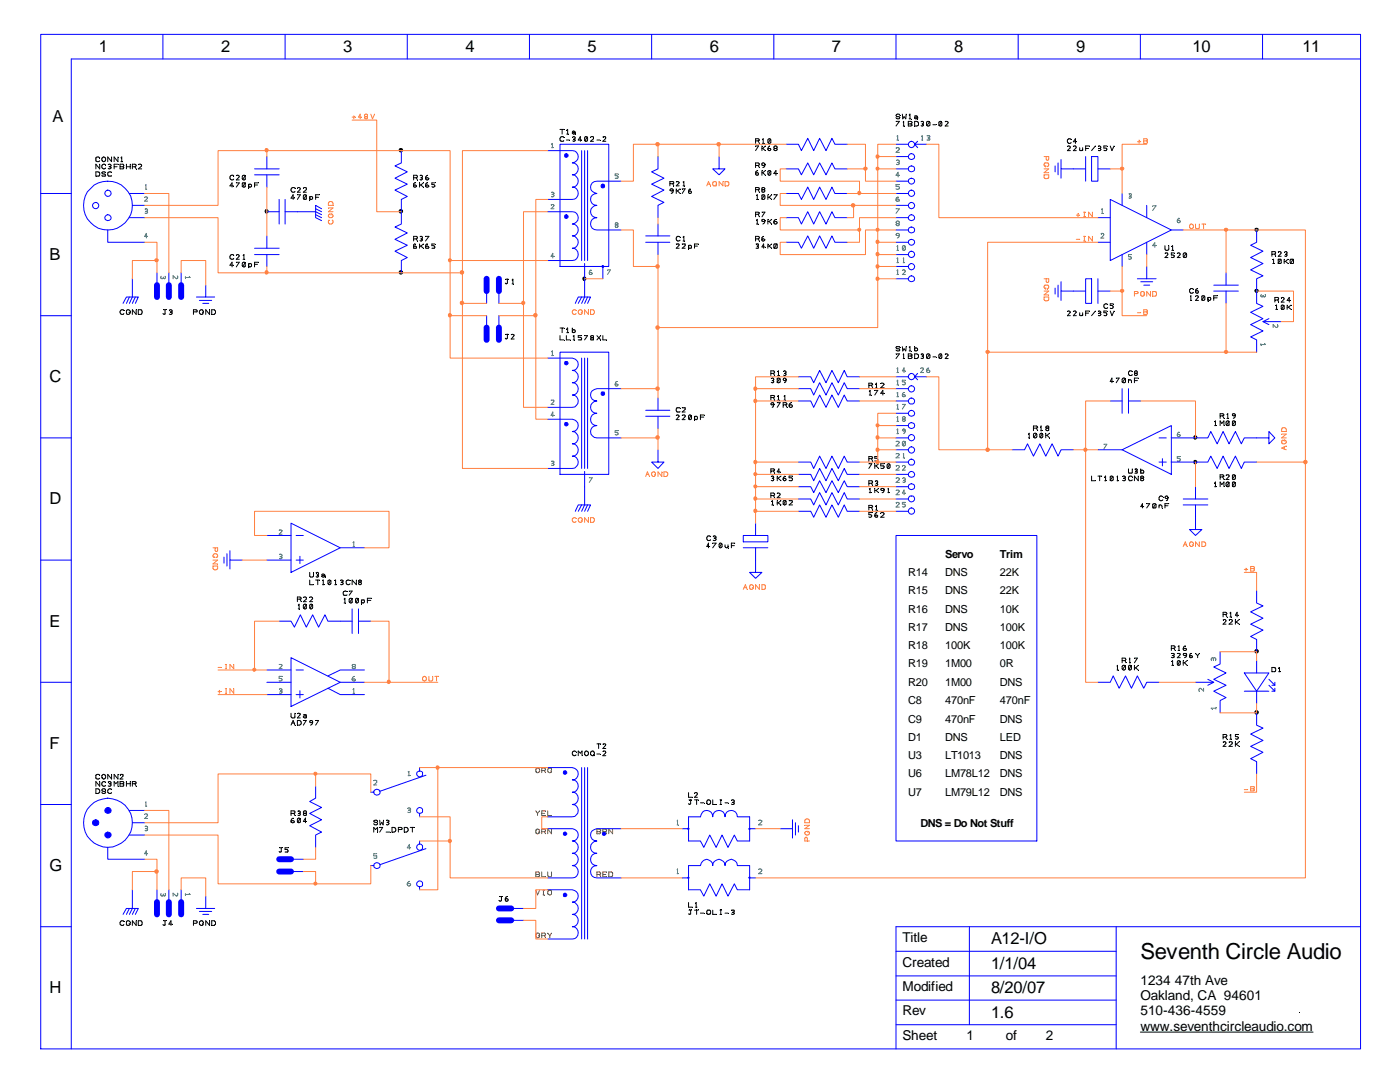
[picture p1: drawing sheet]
<svg xmlns="http://www.w3.org/2000/svg" width="279mm" height="216mm" viewBox="0 0 279 216" stroke-linecap="round" stroke-linejoin="round" font-family="sans-serif">
<defs><g id="words">
<text font-size="4.4" x="227.6" y="191.3">Seventh Circle Audio</text>
<g font-size="3.3">
<text x="19.7" y="10.4">1</text>
<text x="44.1" y="10.4">2</text>
<text x="68.5" y="10.4">3</text>
<text x="92.9" y="10.4">4</text>
<text x="117.3" y="10.4">5</text>
<text x="141.6" y="10.4">6</text>
<text x="166" y="10.4">7</text>
<text x="190.4" y="10.4">8</text>
<text x="214.8" y="10.4">9</text>
<text x="238" y="10.4">10</text>
<text x="259.9" y="10.4">11</text>
<text x="10.5" y="24.4">A</text>
<text x="9.9" y="51.8">B</text>
<text x="9.9" y="76.2">C</text>
<text x="9.9" y="100.6">D</text>
<text x="9.9" y="125.1">E</text>
<text x="9.9" y="149.4">F</text>
<text x="9.9" y="173.8">G</text>
<text x="197.8" y="188.4">A12-I/O</text>
<text x="197.8" y="193.3">1/1/04</text>
<text x="9.9" y="198.2">H</text>
<text x="197.8" y="203">1.6</text>
<text x="197.8" y="198.1">8/20/07</text>
</g>
<g font-size="2.7">
<text x="180.1" y="188">Title</text>
<text x="180.1" y="192.9">Created</text>
<text x="180.1" y="197.8">Modified</text>
<text x="227.6" y="196.5">1234</text>
<text x="234.4" y="196.5">47th Ave</text>
<text x="180.1" y="202.6">Rev</text>
<text x="227.6" y="199.6">Oakland, CA 94601</text>
<text x="227.6" y="202.6">510-436-4559</text>
<text x="180.1" y="207.5">Sheet</text>
<text x="192.9" y="207.5">1</text>
<text x="200.7" y="207.5">of</text>
<text x="208.7" y="207.5">2</text>
<text x="227.6" y="205.7">www.seventhcircleaudio.com</text>
</g>
<g font-size="2.2">
<text x="188.6" y="111.3">Servo</text>
<text x="199.6" y="111.3">Trim</text>
<text x="181.3" y="114.9">R14</text>
<text x="181.3" y="118.5">R15</text>
<text x="188.6" y="114.9">DNS</text>
<text x="188.6" y="118.5">DNS</text>
<text x="199.6" y="114.9">22K</text>
<text x="199.6" y="118.5">22K</text>
<text x="181.3" y="125.9">R17</text>
<text x="181.3" y="122.3">R16</text>
<text x="188.6" y="122.3">DNS</text>
<text x="188.6" y="125.9">DNS</text>
<text x="199.6" y="122.3">10K</text>
<text x="199.6" y="125.9">100K</text>
<text x="181.3" y="129.5">R18</text>
<text x="188.6" y="129.5">100K</text>
<text x="199.6" y="129.5">100K</text>
<text x="181.3" y="133.2">R19</text>
<text x="181.3" y="136.8">R20</text>
<text x="188.6" y="133.2">1M00</text>
<text x="188.6" y="136.8">1M00</text>
<text x="199.6" y="133.2">0R</text>
<text x="199.6" y="136.8">DNS</text>
<text x="181.3" y="140.5">C8</text>
<text x="188.6" y="140.5">470nF</text>
<text x="199.6" y="140.5">470nF</text>
<text x="181.3" y="144.2">C9</text>
<text x="181.3" y="147.8">D1</text>
<text x="188.6" y="144.2">470nF</text>
<text x="188.6" y="147.8">DNS</text>
<text x="199.6" y="147.8">LED</text>
<text x="199.6" y="144.2">DNS</text>
<text x="181.3" y="151.5">U3</text>
<text x="181.3" y="155.1">U6</text>
<text x="188.6" y="151.5">LT1013</text>
<text x="188.6" y="155.1">LM78L12</text>
<text x="199.6" y="151.5">DNS</text>
<text x="199.6" y="155.1">DNS</text>
<text x="181.3" y="158.8">U7</text>
<text x="188.6" y="158.8">LM79L12</text>
<text x="199.6" y="158.8">DNS</text>
<text x="183.7" y="164.9">DNS = Do Not Stuff</text>
</g>
</g></defs>
<path d="M178.8 106.8h28.1v61h-28.1z" fill="none" stroke="#00f" stroke-width=".2"/>
<path d="M29 37.8h.3" fill="none" stroke="#408080" stroke-width=".2"/>
<path d="M29.3 37.8h.1z" fill="#408080"/>
<path d="M29 37l.1-.2v1" fill="none" stroke="#408080" stroke-width=".2"/>
<path d="M29 37l.1 .1z" fill="#408080"/>
<path d="M28.9 39.4l.3-.1 .3 .2-.6 .6h.6" fill="none" stroke="#408080" stroke-width=".2"/>
<path d="M28.9 39.3l.1 .1z" fill="#408080"/>
<path d="M29 42.2h.4l.1 .2-.3 .2-.2-.1" fill="none" stroke="#408080" stroke-width=".2"/>
<path d="M29 42.2h.1z" fill="#408080"/>
<path d="M29 41.7h.4l.1 .2-.3 .3" fill="none" stroke="#408080" stroke-width=".2"/>
<path d="M29 41.7v.1z" fill="#408080"/>
<path d="M29.5 47.2h-.6l.3-.6v.9" fill="none" stroke="#408080" stroke-width=".2"/>
<g fill="none" stroke="#00f" stroke-width=".2">
<path d="M25.8 38.6h3.1M21.5 45.9v2.4h7.4M25.8 43.4h3.1M26.4 41h2.5"/>
<circle cx="21.5" cy="38.6" r=".63"/>
<circle cx="19.1" cy="41" r=".63"/>
<circle cx="21.5" cy="41" r="4.9"/>
<circle cx="21.5" cy="43.5" r=".63"/>
</g>
<g fill="none" stroke="#000" stroke-width=".2">
<path d="M19.1 34.3l.7 .1 .1 .5-.2 .2h-.6zM19.9 31.5l-.3-.2-.5 .2 .1 .7 .4 .1 .3-.2M19.9 32.8v.9l-.8-.9v.9M21.1 32.9a.45 .45 0 0 0-.7 0 .45 .45 0 0 0 0 .7 .45 .45 0 0 0 .7-.1M21.1 34.5l-.3-.2-.5 .2 .3 .2 .4 .1v.3h-.6l-.1-.1M21.6 32.9a.36 .36 0 0 1 .6 .1l-.3 .3M21.8 33.3h.1M21.9 33.3l.3 .1a.36 .36 0 0 1-.6 .2M22.3 31.3v1l-.8-1v1M22.3 34.4l-.5-.1-.3 .2 .2 .6h.6M22.8 33.3h.6M23.5 31.3v1l-.7-1v1"/>
<path d="M23.5 32.8h-.7v.9M24 32.8l.6 .1 .1 .1-.1 .3 .1 .1-.1 .3h-.6zM24 33.3h.6M24.1 32.3h.4M24.1 31.5l.2-.2v1M25.2 33.3h.8M25.2 32.8v.9M26 32.8v.9M26.4 33.3h.5M26.9 33.3l.3-.3-.1-.1-.7-.1v.9M26.9 33.3l.3 .4M27.6 32.9l.4-.1 .3 .2-.7 .7h.7"/>
<circle cx="20.7" cy="31.8" r=".44"/>
</g>
<g fill="#000">
<path d="M19.1 35.1l.1 .1zM19.9 31.5l.1 .1zM19.9 32.8l.1 .1zM20.3 31.9l.1 .1zM21.1 32.9l.1 .1zM21.1 34.5h.1zM21.6 32.9h.1zM21.8 33.3v.1zM22.3 31.3l.1 .1zM22.3 34.4l.1 .1zM22.8 33.3l.1 .1zM23.5 31.3l.1 .1z"/>
<path d="M23.5 32.8l.1 .1zM24 33.3v.1zM24.1 31.5l.1 .1zM24.5 32.3h.1zM25.2 32.8l.1 .1zM26 33.3l.1 .1zM26 32.8l.1 .1zM26.4 33.3l.1 .1zM27.2 33.7l.1 .1zM27.6 32.9h.1z"/>
</g>
<path d="M29 160.9h.3" fill="none" stroke="#408080" stroke-width=".2"/>
<path d="M29.3 160.9l.1 .1z" fill="#408080"/>
<path d="M29 160.1l.1-.1v.9" fill="none" stroke="#408080" stroke-width=".2"/>
<path d="M29 160.1l.1 .1z" fill="#408080"/>
<path d="M28.9 162.5a.36 .36 0 0 1 .6 .1l-.6 .7h.6" fill="none" stroke="#408080" stroke-width=".2"/>
<path d="M28.9 162.5l.1 .1z" fill="#408080"/>
<path d="M29 165.4h.4l.1 .1-.3 .3-.2-.1" fill="none" stroke="#408080" stroke-width=".2"/>
<path d="M29 165.4h.1z" fill="#408080"/>
<path d="M29 164.9h.4l.1 .2-.3 .3" fill="none" stroke="#408080" stroke-width=".2"/>
<path d="M29 164.9v.1z" fill="#408080"/>
<path d="M29.5 170.3h-.6l.3-.5v.9" fill="none" stroke="#408080" stroke-width=".2"/>
<path d="M29.5 170.3v.1z" fill="#408080"/>
<g fill="none" stroke="#00f" stroke-width=".2">
<path d="M21.5 169.1v2.3h7.4M25.8 161.7h3.1M25.8 166.6h3.1M26.4 164.2h2.5"/>
<circle cx="21.5" cy="164.1" r="4.9"/>
<circle cx="21.5" cy="161.7" r=".63"/>
</g>
<circle cx="21.5" cy="161.7" r=".63" fill="#00f"/>
<circle cx="19.1" cy="164.2" r=".63" fill="none" stroke="#00f" stroke-width=".2"/>
<circle cx="19.1" cy="164.2" r=".63" fill="#00f"/>
<circle cx="21.5" cy="166.6" r=".6" fill="none" stroke="#00f" stroke-width=".2"/>
<circle cx="21.5" cy="166.6" r=".6" fill="#00f"/>
<g fill="none" stroke="#000" stroke-width=".2">
<path d="M150.8 37.8h.7l.1-.1-.3-.3h-.5v1M150.8 28.1h.5M150.8 29.1h.6l-.6 1M150.8 33h.5M151 39l.1-.1v.9M151 39.8h.3M151.2 34l-.3 .2-.1 .5M151.3 28.1l.3-.2-.1-.1-.7-.1v.9M151.3 33l.3-.2-.1-.2-.7-.1v.9M151.3 28.1l.3 .5M151.3 37.8l.3 .6M151.3 33l.3 .4"/>
<path d="M152.1 29.1v1M152.1 32.6a.36 .36 0 0 1 .6 .2 .36 .36 0 0 1-.6 .1zM152.1 34v1M152.1 37.5a.36 .36 0 0 1 .6 .2l-.1 .1h-.5zM152.1 29.6h.1M152.1 34.5h.1M152.1 28.6h.4M152.1 27.9l.2-.2v.9M152.2 37.8l-.1 .1v.4a.36 .36 0 0 0 .6-.2l-.3-.3M152.2 29.6l.5 .5M152.2 34.5l.5 .5M152.6 38.9h-.5v.8"/>
<path d="M152.6 38.9l.1 .6a.36 .36 0 0 1-.6 .2M152.6 38.9l-.5 .8M152.7 32.8l-.1 .5-.4 .1M152.7 29.1l-.5 .5M152.7 34l-.5 .5M153.2 38.9v.9M153.2 39.4h.3M153.3 29.6h.5v.4h-.5zM153.5 39.4l.5 .4M153.6 29.1l-.3 .3-.1 .4M153.8 27.8h-.5v.7M153.8 27.8v.7h-.5"/>
<path d="M153.8 34.1v.8h-.5M153.8 34.1l-.3-.1-.3 .2 .1 .7M153.8 27.8l-.5 .7M153.8 34.1l-.5 .8M154 38.9l-.5 .5M154.4 38.9h.7l-.7 .9M154.5 29.6h.5l.1 .2a.35 .35 0 0 1-.3 .3 .35 .35 0 0 1-.4-.3zM154.7 29.6l-.3-.2a.35 .35 0 0 1 .4-.3 .35 .35 0 0 1 .3 .3l-.2 .2M155.1 34.6h-.7l.5-.6v1M150.8 47.7h.5M150.8 42.8h.5M150.9 48.7h.4l.1 .2-.2 .2"/>
<path d="M151 44.7h.3M151 43.9l.1-.1v.9M151 49.1h.2M151.2 49.1l.2 .3-.1 .1h-.4M151.3 42.8l.3-.3-.1-.1-.7-.1v1M151.3 47.7l.3-.3-.1-.2h-.7v.9M151.3 47.7l.3 .4M151.3 42.8l.3 .5M152.1 43.9a.36 .36 0 0 1 .6 .1l-.5 .2-.1-.1zM152.1 42.3h.6l-.6 1M152.4 47.2l-.3 .2v.6a.36 .36 0 0 0 .6-.2l-.3-.1-.3 .1M152.7 49.3h-.6l.3-.6v.8"/>
<path d="M152.7 44a.6 .6 0 0 1-.5 .7M153.2 43.8v.9M153.2 48.7v.8M153.2 49.1h.3M153.2 44.2h.3M153.5 49.1l.5 .4M153.5 44.2l.5 .5M154 48.7l-.5 .4M154 43.8l-.5 .4M154.9 43.8a.6 .6 0 0 0-.5 .6M155 48.7v.8h-.5M155 48.7h-.5v.8"/>
<path d="M155 48.7l-.5 .8M19.1 157.4h.5l.2 .2 .1 .5-.2 .1-.6 .1zM19.9 154.7l-.3-.2-.5 .2 .1 .7h.4l.3-.1M19.9 156v.9l-.8-.9v.9M21.1 156.1a.45 .45 0 0 0-.7 0 .45 .45 0 0 0 0 .6 .45 .45 0 0 0 .7 0M21.1 157.6l-.3-.2-.4 .1v.3l.7 .3-.3 .2h-.2l-.3-.2M21.6 156a.36 .36 0 0 1 .6 .2l-.1 .2h-.3M21.9 156.4l.3 .2a.36 .36 0 0 1-.6 .2M22.3 154.5v.9l-.8-.9v.9M22.3 157.6l-.2-.2-.4 .1-.2 .6a.45 .45 0 0 0 .8 .1M22.8 156.9v-.9l.3 .4 .4-.4v.9M23.5 154.5v.9l-.7-.9v.9"/>
<path d="M24 154.6h.6v.3l-.6 .5h.6M24 156.4h.6l.1-.2-.1-.2h-.6v.9h.6l.1-.3-.1-.2M25.2 156.4h.8M25.2 156v.9M26 156v.9M26.4 156.4h.7l.1-.2-.3-.2h-.5v.9M26.9 156.4l.3 .5M58.1 162.3h.6M58.2 163.8a.36 .36 0 0 1 .6 .2l-.5 .2-.2-.2zM58.5 163.2a.63 .63 0 0 0-.4 .8M58.7 162.3l.1-.1v-.3l-.7-.1v.9M58.7 162.3l.1 .4"/>
<path d="M59.4 161.9h.5v.2l-.2 .2M59.6 162.3h.3v.2l-.2 .2-.3-.1M59.9 163.3v.7l-.2 .2-.3-.1M59.9 163.3h-.5v.8M59.9 163.3l-.5 .8M60.6 162.3h.5v.3a.36 .36 0 0 1-.6-.1zM60.8 162.3l-.3-.2a.36 .36 0 0 1 .6-.2v.3l-.1 .1M61.1 163.9h-.6l.5-.7v1"/>
<circle cx="151.1" cy="34.7" r=".28"/>
<circle cx="154.7" cy="44.4" r=".31"/>
<circle cx="20.7" cy="155" r=".44"/>
</g>
<g fill="#000">
<path d="M150.8 28.1l.1 .1zM150.8 29.1l.1 .1zM150.8 37.8l.1 .1zM150.8 33l.1 .1zM151 39v.1zM151.2 34l.1 .1zM151.3 39.8l.1 .1zM151.6 28.6v.1zM151.6 33.4v.1zM152.1 29.1v.1zM152.1 34v.1zM152.1 27.9h.1z"/>
<path d="M152.4 37.8l.1 .1zM152.5 28.6l.1 .1zM152.6 38.9l.1 .1zM152.7 32.8v.1zM152.7 29.1l.1 .1zM152.7 30.1h.1zM152.7 34l.1 .1zM152.7 35l.1 .1zM153.2 38.9h.1zM153.6 29.1l.1 .1zM153.8 27.8v.1zM153.8 34.1v.1z"/>
<path d="M154 38.9h.1zM154 39.8l.1 .1zM154.4 38.9h.1zM154.9 29.6v.1zM155.1 34.6l.1 .1zM150.8 47.7l.1 .1zM150.8 42.8h.1zM150.9 48.7l.1 .1zM151 43.9v.1zM151 49.1l.1 .1zM151.3 44.7l.1 .1zM151.6 48.1v.1z"/>
<path d="M151.6 43.2v.1zM152.1 42.3v.1zM152.4 47.2h.1zM152.7 49.3v.1zM152.7 44v.1zM153.2 48.7l.1 .1zM153.2 43.8l.1 .1zM154 48.7l.1 .1zM154 49.5l.1 .1zM154 43.8l.1 .1zM154 44.7l.1 .1zM154.9 43.8v.1z"/>
<path d="M155 48.7l.1 .1zM19.1 158.3l.1 .1zM19.9 154.6l.1 .1zM19.9 156h.1zM20.3 155.1l.1 .1zM21.1 156.1l.1 .1zM21.1 157.6l.1 .1zM21.6 156l.1 .1zM21.8 156.4v.1zM22.3 154.5l.1 .1zM22.3 157.6h.1zM23.5 154.5l.1 .1z"/>
<path d="M23.5 156.9l.1 .1zM24 154.6v.1zM24 156.4v.1zM25.2 156h.1zM26 156.4l.1 .1zM26 156h.1zM26.4 156.4l.1 .1zM27.2 156.9l.1 .1zM58.1 162.3l.1 .1zM58.5 163.2l.1 .1zM58.8 162.7l.1 .1zM59.4 161.9l.1 .1z"/>
<path d="M59.6 162.3l.1 .1zM59.9 163.3v.1zM61 162.3v.1zM61.1 163.9l.1 .1z"/>
</g>
<path d="M156.9 28.8h2.4l.6 1.3 1.3-2.5 1.2 2.5 1.2-2.5 1.2 2.5 1.2-2.5 .6 1.2h2.5M156.9 38.6h2.4l.6 1.2 1.3-2.5 1.2 2.5 1.2-2.5 1.2 2.5 1.2-2.5 .6 1.3h2.5M156.9 33.7h2.4l.6 1.2 1.3-2.4 1.2 2.4 1.2-2.4 1.2 2.4 1.2-2.4 .6 1.2h2.5M156.9 48.3h2.4l.6 1.2 1.3-2.4 1.2 2.4 1.2-2.4 1.2 2.4 1.2-2.4 .6 1.2h2.5M156.9 43.4h2.4l.6 1.3 1.3-2.5 1.2 2.5 1.2-2.5 1.2 2.5 1.2-2.5 .6 1.2h2.5M63 156.9v2.4l-1.2 .6 2.4 1.2-2.4 1.2 2.4 1.3-2.4 1.2 2.4 1.2-1.2 .6v2.5" fill="none" stroke="#00f" stroke-width=".2"/>
<path d="M37 55.2v.3" fill="none" stroke="#408080" stroke-width=".2"/>
<path d="M37 55.5h.1z" fill="#408080"/>
<path d="M37.8 55.2l.1 .2h-.9" fill="none" stroke="#408080" stroke-width=".2"/>
<path d="M37.8 55.2v.1z" fill="#408080"/>
<path d="M35.4 55l.1 .5-.3 .1-.7-.6v.6" fill="none" stroke="#408080" stroke-width=".2"/>
<path d="M35.4 55l.1 .1z" fill="#408080"/>
<path d="M32.2 55.1l-.1 .4 .2 .1 .3-.1v-.2" fill="none" stroke="#408080" stroke-width=".2"/>
<path d="M32.6 55.3l.1 .1z" fill="#408080"/>
<path d="M32.9 55.1l.1 .4-.1 .1-.3-.1" fill="none" stroke="#408080" stroke-width=".2"/>
<path d="M32.9 55.1l.1 .1z" fill="#408080"/>
<path d="M31.3 54.4v2.5M33.7 54.4v2.5M36.2 54.4v2.5" fill="none" stroke="#00f" stroke-width=".2"/>
<path d="M31.3 56.9v2.4M33.7 56.9v2.4M36.2 56.9v2.4" fill="none" stroke="#00f" stroke-width="1.2"/>
<path d="M32.7 61.8h.4M32.9 61.8v.9h-.1l-.3-.1M33.8 61.9a.36 .36 0 0 1 .6 .2l-.1 .1h-.3M34.1 62.2l.3 .3a.36 .36 0 0 1-.6 .2" fill="none" stroke="#000" stroke-width=".2"/>
<path d="M32.7 61.8l.1 .1zM33.1 61.8l.1 .1zM33.8 61.9l.1 .1zM34 62.2v.1z" fill="#000"/>
<path d="M37 178.3v.3" fill="none" stroke="#408080" stroke-width=".2"/>
<path d="M37 178.6l.1 .1z" fill="#408080"/>
<path d="M37.8 178.3l.1 .2h-.9" fill="none" stroke="#408080" stroke-width=".2"/>
<path d="M37.8 178.3v.1z" fill="#408080"/>
<path d="M35.4 178.2l.1 .4-.3 .2-.7-.6v.6" fill="none" stroke="#408080" stroke-width=".2"/>
<path d="M35.4 178.2l.1 .1z" fill="#408080"/>
<path d="M32.2 178.3l-.1 .3 .2 .2 .2-.1 .1-.3" fill="none" stroke="#408080" stroke-width=".2"/>
<path d="M32.6 178.4l.1 .1z" fill="#408080"/>
<path d="M32.9 178.3l.1 .3-.1 .2-.3-.2" fill="none" stroke="#408080" stroke-width=".2"/>
<path d="M32.9 178.3l.1 .1z" fill="#408080"/>
<g fill="none" stroke="#00f" stroke-width=".2">
<path d="M39.8 59.9h2.4M41.1 56.9v2.4h-1.9M41.1 59.3h1.7M128.9 47.1h4.8M128.9 48.3h4.8M131.3 44.7v2.4M131.3 48.3v2.5M40.5 60.5h1.2M31.3 177.5v2.5M33.7 177.5v2.5M36.2 177.5v2.5M41.1 178.8v2.5h-1.9"/>
<path d="M39.8 181.9h2.4M40.5 182.5h1.2M41.1 181.3h1.7"/>
</g>
<path d="M31.3 180v2.5M33.7 180v2.5M36.2 180v2.5" fill="none" stroke="#00f" stroke-width="1.2"/>
<g fill="none" stroke="#000" stroke-width=".2">
<path d="M135 48.7h.5l.1 .2-.6 .6h.6M135.7 47.3a.45 .45 0 0 0-.6 0 .45 .45 0 0 0 0 .6 .45 .45 0 0 0 .6 0M136.1 48.7h.6v.3l-.6 .5h.6M136.3 47.3l.2-.1v.9M136.3 48.1h.4M137.4 49.2l.2-.3a.35 .35 0 0 1 .4 .2 .35 .35 0 0 1-.1 .4h-.4l-.1-.1M137.4 48.9v.9M138.6 49.1h.6M139.4 48.7h-.8v.8M38.6 62.2h.7l.1-.1-.3-.3h-.5v.9M40.6 62.1l-.1-.2a.45 .45 0 0 0-.7 .4 .45 .45 0 0 0 .7 .4l.1-.4h-.2M41.8 61.8v.9l-.7-.9v.9"/>
<path d="M42.2 61.8h.6a.54 .54 0 0 1 0 .9h-.6zM32.7 183.7h.4M32.9 183.7v.9l-.1 .1-.3-.2M34.4 184.4h-.7l.4-.7v1M38.6 184.2h.5l.3-.2-.3-.3h-.5v1M40.6 184.1l-.1-.3-.4-.1-.2 .2-.1 .5a.45 .45 0 0 0 .7 .2l.1-.3h-.2M41.8 183.7v1l-.7-1v1M42.2 183.7h.6l.1 .2 .1 .5-.2 .3h-.6z"/>
</g>
<g fill="#000">
<path d="M135 48.7v.1zM135.7 47.3l.1 .1zM136.1 48.7l.1 .1zM136.3 47.3l.1 .1zM136.7 48.1v.1zM137.4 49.8l.1 .1zM137.4 49.4h.1zM138.6 49.1l.1 .1zM139.4 48.7v.1zM38.6 62.2l.1 .1zM40.6 62.1v.1zM41.8 61.8l.1 .1z"/>
<path d="M42.2 62.7l.1 .1zM32.7 183.7l.1 .1zM33.1 183.7l.1 .1zM34.4 184.4l.1 .1zM38.6 184.2l.1 .1zM41.8 183.7l.1 .1zM42.2 184.7h.1z"/>
</g>
<path d="M74.6 155.8h.6v.3l-.6 .5h.6" fill="none" stroke="#408080" stroke-width=".2"/>
<path d="M74.6 155.8l.1 .1z" fill="#408080"/>
<path d="M81.4 154.8h.4" fill="none" stroke="#408080" stroke-width=".2"/>
<path d="M81.8 154.8l.1 .1z" fill="#408080"/>
<path d="M81.4 154l.2-.1v.9" fill="none" stroke="#408080" stroke-width=".2"/>
<path d="M81.4 154l.1 .1z" fill="#408080"/>
<path d="M81.5 161.6l.4 .1 .1 .2a.36 .36 0 0 1-.6 .2" fill="none" stroke="#408080" stroke-width=".2"/>
<path d="M81.5 161.6l.1 .1z" fill="#408080"/>
<path d="M81.4 161.3a.36 .36 0 0 1 .6 .2l-.3 .1" fill="none" stroke="#408080" stroke-width=".2"/>
<path d="M81.4 161.3v.1z" fill="#408080"/>
<path d="M75.2 170.3h-.6v.5h.6v.4h-.6" fill="none" stroke="#408080" stroke-width=".2"/>
<path d="M75.2 170.3l.1 .1z" fill="#408080"/>
<path d="M82 169.2h-.7l.4-.7v.9" fill="none" stroke="#408080" stroke-width=".2"/>
<g fill="none" stroke="#408080" stroke-width=".2">
<path d="M81.7 175.9a.6 .6 0 0 0-.4 .6"/>
<circle cx="81.6" cy="176.5" r=".31"/>
</g>
<path d="M81.7 175.9h.1z" fill="#408080"/>
<g fill="none" stroke="#00f" stroke-width=".2">
<path d="M8.1 6.9h263.4v202.4h-263.4zM32.5 6.9v4.9M56.9 6.9v4.9M81.3 6.9v4.9M105.7 6.9v4.9M130 6.9v4.9M154.4 6.9v4.9M178.8 6.9v4.9M203.2 6.9v4.9M227.6 6.9v4.9M252 6.9v4.9M271.5 11.8h-257.3v197.5"/>
<path d="M8.1 38.6h6.1M25.8 59.3l-.6 1.2M26.4 55.6v3.7l-.6 1.2M27 59.3l-.6 1.2M8.1 63h6.1M24.6 60.5l.6-1.2h2.4l-.6 1.2M8.1 87.4h6.1M131.3 89.7v2.5h1.2l-1.2 1.3-1.3-1.3h1.3M8.1 111.8h6.1M8.1 136.1h6.1M74 158.1h.6a.6 .6 0 0 1 .6-.6 .6 .6 0 0 1 .6 .6 .6 .6 0 0 1-.6 .6l-.5-.3-.1-.3M83.7 153.2v.6l.6 .3v.6a.63 .63 0 0 1-.8 .2 .63 .63 0 0 1-.3-.8l.5-.3"/>
<path d="M85 154.7l-9.2 3.2M8.1 160.5h6.1M26.4 177.5v3.8l-.6 1.2M58.1 171.4h2.4M58.1 173.9h2.4M74 172.7h.6a.6 .6 0 0 1 .6-.6 .6 .6 0 0 1 .6 .6 .6 .6 0 0 1-.6 .6l-.5-.2-.1-.4M83.7 162.3l.6-.2v-.6a.63 .63 0 0 0-.8-.3 .63 .63 0 0 0-.3 .9l.5 .2v.7M83.7 167.8v.6l.6 .3v.6a.63 .63 0 0 1-1.1 .1 .63 .63 0 0 1 .5-1M83.7 177l.6-.3v-.6a.63 .63 0 0 0-.8-.2 .63 .63 0 0 0-.3 .8l.5 .3v.5M85 169.3l-9.2 3.3M8.1 184.9h6.1M24.6 182.5l.6-1.2h2.4l-.6 1.2"/>
<path d="M25.8 181.3l-.6 1.2M27 181.3l-.6 1.2M178.8 194.7h44M178.8 199.6h44M178.8 189.8h44M193.5 184.9v19.6M222.8 184.9v24.4M271.5 184.9h-92.7v24.4M178.8 204.5h44"/>
</g>
<g fill="none" stroke="#000" stroke-width=".2">
<path d="M24.7 62a.45 .45 0 0 0-.6 0 .45 .45 0 0 0 0 .6 .45 .45 0 0 0 .6 0M26 62.1l-.3-.3-.5 .2 .1 .7h.5l.2-.4h-.3M27.2 61.8v.9l-.8-.9v.9M27.6 61.8l.7 .1v.8h-.7zM55.8 169.2h.5M56.1 169.2v.7h-.4M57.5 169.2h-.6v.3h.4l.2 .3-.1 .2h-.5M74.6 166v-.9l.3 .4 .5-.4v.9M75.4 163.8l-.3-.1-.5 .1 .1 .2 .6 .2v.3l-.5 .1-.2-.3M75.8 163.7l.1 .9 .3-.5 .3 .5v-.9M75.8 165.1h.6l-.6 .9M77 166h.8"/>
<path d="M77.1 163.7h.3l.2 .1-.2 .3M77.2 164.1h.2M77.4 164.1l.2 .2v.2h-.5M78.2 165.1h.5l.2 .2 .1 .4-.2 .2-.6 .1zM79.5 165.5h.7l.1-.1-.3-.3h-.5v.9M80.7 165.1h.4l.3 .2v.4l-.1 .2-.6 .1zM81.9 165.1h.7M82.3 165.1v.9M24.7 183.9l-.1-.2-.5 .1-.1 .6a.45 .45 0 0 0 .7 .1M26 184.1l-.3-.4-.4 .1v.8a.42 .42 0 0 0 .7-.3h-.3M27.2 183.7v1l-.8-1v1M27.6 183.7l.7 .1v.8l-.7 .1z"/>
<path d="M227.6 205.9h34.4"/>
</g>
<g fill="#000">
<path d="M24.7 62l.1 .1zM26 62.1l.1 .1zM27.2 61.8l.1 .1zM27.6 62.7l.1 .1zM55.8 169.2h.1zM56.3 169.2h.1zM57.5 169.2h.1zM75.4 163.8v.1zM75.4 166v.1zM75.8 165.1l.1 .1zM76.5 163.7h.1zM77.1 163.7l.1 .1z"/>
<path d="M77.2 164.1l.1 .1zM77.8 166l.1 .1zM78.2 166l.1 .1zM79.4 165.5l.1 .1zM80.7 166l.1 .1zM82.3 165.1l.1 .1zM82.6 165.1l.1 .1zM24.7 183.9l.1 .1zM26 184.1h.1zM27.2 183.7l.1 .1zM27.6 184.7h.1zM200.7 202l.1 .1z"/>
<path d="M259.3 202l.1 .1z"/>
</g>
<path d="M55.7 171.4h2.4M55.7 173.9h2.4" fill="none" stroke="#00f" stroke-width="1.2"/>
<path d="M219.9 42.6h.2" fill="none" stroke="#408080" stroke-width=".2"/>
<path d="M220.1 42.6l.1 .1z" fill="#408080"/>
<path d="M219.9 41.8l.1-.1v.9" fill="none" stroke="#408080" stroke-width=".2"/>
<path d="M219.9 41.8l.1 .1z" fill="#408080"/>
<path d="M219.7 46.7a.36 .36 0 0 1 .6 .1l-.6 .7h.6" fill="none" stroke="#408080" stroke-width=".2"/>
<path d="M219.7 46.7h.1z" fill="#408080"/>
<path d="M225.4 39.1l.3 .1 .1 .2-.2 .1h-.3" fill="none" stroke="#408080" stroke-width=".2"/>
<path d="M225.4 39.1l.1 .1z" fill="#408080"/>
<path d="M225.3 38.7h.4l.1 .2-.2 .2" fill="none" stroke="#408080" stroke-width=".2"/>
<path d="M225.3 38.7l.1 .1z" fill="#408080"/>
<path d="M230.7 49h-.7l.5-.6v1" fill="none" stroke="#408080" stroke-width=".2"/>
<path d="M230.7 49l.1 .1z" fill="#408080"/>
<path d="M225.8 50.8h-.6v.4h.4l.2 .3-.2 .2-.4-.1" fill="none" stroke="#408080" stroke-width=".2"/>
<path d="M225.8 50.8l.1 .1z" fill="#408080"/>
<g fill="none" stroke="#408080" stroke-width=".2">
<path d="M235.3 43.5l-.3 .3-.1 .4"/>
<circle cx="235.2" cy="44.2" r=".28"/>
</g>
<path d="M235.3 43.5l.1 .1z" fill="#408080"/>
<path d="M230 41.1h.7l-.7 .9" fill="none" stroke="#408080" stroke-width=".2"/>
<path d="M230 41.1h.1z" fill="#408080"/>
<g fill="none" stroke="#00f" stroke-width=".2">
<path d="M131.3 31.2v2.5l-1.3 .6 2.5 1.3-2.5 1.1 2.5 1.2-2.5 1.3 2.5 1.2-1.2 .6v2.4M221.6 39.8l12.2 6.1-12.2 6.1zM223.9 38.6v2.4M219.1 43.4h2.5M219.1 48.3h2.5M223.9 50.8v2.4M228.9 41v2.4M228.9 48.3v2.5M233.8 45.9h2.3M250.8 45.9v2.4l-1.2 .6 2.5 1.2-2.5 1.3 2.5 1.2-2.5 1.2 2.5 1.2-1.3 .6v2.5M159.3 77.6h2.5l.6 1.2 1.2-2.4 1.2 2.4 1.2-2.4 1.3 2.4 1.2-2.4 .6 1.2h2.4M159.3 75.2h2.5l.6 1.2 1.2-2.5 1.2 2.5 1.2-2.5 1.3 2.5 1.2-2.5 .6 1.3h2.4"/>
<path d="M159.3 99.6h2.5l.6 1.2 1.2-2.5 1.2 2.5 1.2-2.5 1.3 2.5 1.2-2.5 .6 1.3h2.4M159.3 97.1h2.5l.6 1.2 1.2-2.4 1.2 2.4 1.2-2.4 1.3 2.4 1.2-2.4 .6 1.2h2.4M159.3 94.7h2.5l.6 1.2 1.2-2.4 1.2 2.4 1.2-2.4 1.3 2.4 1.2-2.4 .6 1.2h2.4M159.3 92.2h2.5l.6 1.3 1.2-2.5 1.2 2.5 1.2-2.5 1.3 2.5 1.2-2.5 .6 1.2h2.4M159.3 80h2.5l.6 1.3 1.2-2.5 1.2 2.5 1.2-2.5 1.3 2.5 1.2-2.5 .6 1.2h2.4M202 89.7h2.5l.6-1.1 1.1 2.4 1.3-2.4 1.2 2.4 1.3-2.4 1.2 2.4 .6-1.3h2.4M159.3 102h2.5l.6 1.2 1.2-2.4 1.2 2.4 1.2-2.4 1.3 2.4 1.2-2.4 .6 1.2h2.4"/>
</g>
<g fill="none" stroke="#000" stroke-width=".2">
<path d="M133.7 36.7h.6M133.8 37.8a.36 .36 0 0 1 .6 .1l-.5 .2-.2-.2zM134.3 36.7l.2-.1v-.3l-.8-.1v.9M134.3 36.7l.2 .4M134.4 37.9a.6 .6 0 0 1-.5 .7M135 36.3l.3-.1 .3 .2-.6 .7h.6M135 38.1h.2M135 37.7v.9M135.2 38.1l.5 .5M135.7 37.7l-.5 .4M136.1 37.7h.6l-.6 .9M136.3 37.1h.4"/>
<path d="M136.3 36.3l.2-.1v.9M137.8 37.7l-.4 .4v.3M232.5 49v.7l.2 .3 .5-.1 .1-.9M232.5 50.5h.4l.2 .2-.6 .7h.6M233.8 50h.4M233.8 49.2l.2-.2v1M234.4 50.5h-.6v.4l.6 .2-.3 .3-.3-.1M234.9 50.5a.36 .36 0 0 1 .6 .2l-.6 .7h.6M236.7 50.5l.1 .6a.36 .36 0 0 1-.6 .2M236.7 50.5a.36 .36 0 0 0-.6 .2l.1 .6M236.7 50.5l-.5 .8M253.8 50.7h.6"/>
<path d="M254 51.8l.2-.1v.9M254 52.6h.3M254.4 50.7l.2-.2-.2-.3h-.6v.9M254.4 50.7l.2 .4M255.1 50.3l.3-.1 .3 .3-.6 .6h.6M255.6 51.7v.9h-.5M255.6 51.7h-.5v.9M255.6 51.7l-.5 .9M256.3 51.7v.9M256.3 52.2h.2M256.4 50.3h.4l.1 .2-.2 .2M256.5 50.7h.2"/>
<path d="M256.5 52.2l.5 .4M256.7 50.7l.2 .2-.2 .2h-.3M257 51.7l-.5 .5M258.1 51.7v.9h-.5M258.1 51.7h-.5v.9M258.1 51.7l-.5 .9M153.8 79.3h.5M153.8 74.5h.5M153.9 75.5h.4l.1 .2-.1 .2M154.1 75.9h.2M154.3 75.9l.1 .3-.1 .2-.4-.1M154.3 74.5l.3-.2-.1-.2-.7-.1v.9"/>
<path d="M154.3 79.3l.2-.1v-.2l-.7-.1v.9M154.3 79.3l.3 .5M154.3 74.5l.3 .4M155.2 79.8h.3M155.2 74.2l.2-.2v.9M155.2 79.1l.2-.2v.9M155.2 74.9h.3M155.6 75.5h-.5v.8M155.6 75.5l.1 .7-.3 .2-.3-.1M155.6 75.5l-.5 .8M156.4 74.1h.4l.1 .2-.3 .2M156.5 79.8h.2"/>
<path d="M156.5 79.1l.1-.2v.9M156.5 74.5h.3v.3h-.4M156.9 75.7a.52 .52 0 0 1-.4 .7M173.4 76.9h.5M173.5 78.1l.2-.2v.9M173.5 78.8h.3M173.9 76.9l.3-.2-.1-.2h-.7v.9M173.9 76.9l.3 .5M174.6 77.9h.6l-.6 .9M174.8 76.6l.1-.1v.9M174.8 77.4h.2M175.8 76.5h.4l.2 .2-.6 .7h.6"/>
<path d="M176.4 78.5h-.6l.4-.6v.9M153.8 98.9h.5M153.8 94h.5M153.9 95.1h.4l.1 .1-.1 .2M153.9 80.4l.4-.1 .1 .3-.1 .2h-.4zM154 100l.2-.1v.9M154.1 95.4h.2M154.3 95.4l.1 .3-.1 .1h-.4M154.3 94l.2-.1v-.3h-.7v.8M154.3 98.9l.3-.3-.1-.1-.7-.1v.9M154.3 98.9l.3 .4M154.3 94l.3 .4"/>
<path d="M154.4 80.6l-.1 .6-.2 .1M155.1 98.5l.3-.1 .3 .2-.6 .7h.6M155.1 95v.9M155.1 99.9v.9M155.1 95.4h.2M155.1 80.3h.6l-.6 1M155.3 95.4l.6 .5M155.7 94.1h-.6l.3-.5v.8M155.9 99.9l-.6 .4M155.9 95l-.6 .4M156.3 80.8h.7l.1-.2-.3-.3h-.5v1M156.6 95l-.2 .2-.1 .5"/>
<path d="M156.8 99.9l.1 .7-.3 .2-.2-.1M156.8 99.9h-.4v.8M156.8 99.9l-.4 .8M156.8 80.8l.3 .5M157.5 99.9h.6l.1 .2-.7 .7h.7M157.9 80.3a.6 .6 0 0 0-.4 .7M158.2 95h-.7v.3h.4l.3 .3-.3 .3-.4-.1M173.4 96.4h.5M173.4 91.5h.5M173.4 92.5h.6l-.6 1M173.5 98.3h.3M173.5 97.5h.2v.8"/>
<path d="M173.9 91.5l.3-.1-.1-.2-.7-.1v.9M173.9 96.4l.3-.2-.1-.2-.7-.1v1M173.9 96.4l.3 .5M173.9 91.5l.3 .5M174.6 92.5v1M174.6 97.5v.8M174.6 97.9h.2M174.6 93h.2M174.7 96h.4l.1 .2-.2 .2M174.8 96.4h.2M174.8 97.9l.5 .4M174.8 93l.5 .5"/>
<path d="M175 96.4l.2 .3-.2 .2-.3-.1M175.2 91.1h-.6v.3h.4l.2 .3-.2 .3-.4-.1M175.3 97.5l-.5 .4M175.3 92.5l-.5 .5M175.8 97.6l.2-.1 .4 .1a.35 .35 0 0 1-.3 .3 .35 .35 0 0 1-.3-.3zM176.4 97.6a.49 .49 0 0 1-.4 .7M176.4 92.5h-.6v.5h.6v.1l-.2 .4-.4-.1M177.2 98.3h.3M177.2 97.5h.1v.8M177.5 92.6h-.4v.8M177.5 92.6v.8h-.4M177.5 92.6l-.4 .8"/>
<path d="M205.2 87.4h.3M205.2 86.6l.2-.2v1M206.2 85.4h.6M206.8 86.5a.36 .36 0 0 0-.6 .2l.1 .6M206.8 85.4l.3-.1-.1-.2-.8-.1v.9M206.8 85.4l.3 .5M206.8 86.5l.1 .6a.36 .36 0 0 1-.6 .2M206.8 86.5l-.5 .8M207.7 85.9h.2M207.7 85.2l.1-.2v.9M208 86.5v.8h-.4M208 86.5h-.4v.8"/>
<path d="M208 86.5l-.4 .8M208.7 86.4v1M208.7 86.9h.3M209 85.4l-.3-.1a.36 .36 0 0 1 .6-.2v.2l-.2 .1M209 85.4h.1M209 85.4l-.3 .3a.36 .36 0 0 0 .6 .2v-.4l-.2-.1M209 86.9l.5 .5M209.5 86.4l-.5 .5M154 100.8h.3M155.1 100.3h.2M155.3 100.3l.6 .5M173.4 101.3h.5"/>
<path d="M173.9 101.3l.3-.2-.1-.2-.7-.1v1M173.9 101.3l.3 .5M174 102.3h-.6v.4h.3l.3 .3-.3 .2-.3-.1M174.7 102.9l.3-.1 .2 .2-.2 .2h-.2l-.1-.1zM174.8 101.8h.2M174.8 101l.1-.2v1M175 102.3a.6 .6 0 0 0-.4 .7M175.8 102.4l.4-.1 .2 .2-.6 .7h.6"/>
<circle cx="137.7" cy="38.4" r=".28"/>
<circle cx="156.6" cy="75.7" r=".28"/>
<circle cx="156.6" cy="95.7" r=".28"/>
<circle cx="157.8" cy="81.1" r=".31"/>
</g>
<g fill="#000">
<path d="M133.7 36.7h.1zM134.4 37.9l.1 .1zM134.5 37.1v.1zM135 36.2v.1zM135 37.7v.1zM135.7 37.7l.1 .1zM135.7 38.6l.1 .1zM136.1 37.7l.1 .1zM136.3 36.3l.1 .1zM136.7 37.1v.1zM137.8 37.7v.1zM232.5 50.5l.1 .1z"/>
<path d="M233.3 49v.1zM233.8 49.2l.1 .1zM234.2 50h.1zM234.9 50.5l.1 .1zM236.7 50.5l.1 .1zM253.8 50.7l.1 .1zM254 51.8l.1 .1zM254.3 52.6l.1 .1zM254.6 51.1l.1 .1zM255.1 50.3l.1 .1zM255.6 51.7l.1 .1zM256.3 51.7l.1 .1z"/>
<path d="M256.4 50.3l.1 .1zM256.5 50.7l.1 .1zM257 51.7l.1 .1zM257 52.6l.1 .1zM258.1 51.7v.1zM153.8 79.3l.1 .1zM153.8 74.5l.1 .1zM153.9 75.5l.1 .1zM154.1 75.9l.1 .1zM154.6 79.8l.1 .1zM154.6 74.9l.1 .1zM155.2 79.1l.1 .1z"/>
<path d="M155.2 74.2l.1 .1zM155.5 79.8l.1 .1zM155.5 74.9l.1 .1zM155.6 75.5l.1 .1zM156.4 74.1l.1 .1zM156.5 79.1v.1zM156.5 74.5l.1 .1zM156.7 79.8l.1 .1zM156.9 75.7l.1 .1zM173.4 76.9l.1 .1zM173.5 78.1h.1zM173.8 78.8l.1 .1z"/>
<path d="M174.2 77.4v.1zM174.6 77.9l.1 .1zM174.8 76.6v.1zM175 77.4l.1 .1zM175.8 76.5l.1 .1zM176.4 78.5l.1 .1zM153.8 98.9l.1 .1zM153.8 94l.1 .1zM153.9 95.1l.1 .1zM154.1 95.4l.1 .1zM154.4 80.6l.1 .1zM154.6 99.3l.1 .1z"/>
<path d="M154.6 94.4l.1 .1zM155.1 98.5l.1 .1zM155.1 99.8l.1 .1zM155.1 95l.1 .1zM155.1 80.3l.1 .1zM155.7 94.1l.1 .1zM155.8 99.8l.1 .1zM155.8 95l.1 .1zM155.8 95.9l.1 .1zM156.3 80.8l.1 .1zM156.6 95l.1 .1zM156.8 99.9l.1 .1z"/>
<path d="M157.1 81.3v.1zM157.5 99.9l.1 .1zM157.9 80.3l.1 .1zM158.2 95v.1zM173.4 96.4l.1 .1zM173.4 91.5l.1 .1zM173.4 92.5l.1 .1zM173.5 97.5l.1 .1zM173.8 98.3l.1 .1zM174.2 92v.1zM174.6 97.5h.1zM174.6 92.5l.1 .1z"/>
<path d="M174.7 96l.1 .1zM174.8 96.4l.1 .1zM175.2 91.1l.1 .1zM175.3 97.5h.1zM175.3 98.3l.1 .1zM175.3 92.5l.1 .1zM175.3 93.5l.1 .1zM176.4 97.6l.1 .1zM176.4 92.5l.1 .1zM177.2 97.5l.1 .1zM177.5 98.3v.1zM177.5 92.6l.1 .1z"/>
<path d="M205.2 86.6l.1 .1zM205.5 87.4l.1 .1zM206.2 85.4l.1 .1zM206.8 86.5l.1 .1zM207 85.9l.1 .1zM207.7 85.2l.1 .1zM207.9 85.9l.1 .1zM208 86.5l.1 .1zM208.7 86.4l.1 .1zM209.1 85.4l.1 .1zM209.5 86.4v.1zM209.5 87.4v.1z"/>
<path d="M154 100l.1 .1zM154.3 100.8h.1zM155.8 100.8h.1zM173.4 101.3h.1zM174 102.3l.1 .1zM174.2 101.8v.1zM174.8 101v.1zM174.9 102.3l.1 .1zM175 101.8l.1 .1zM175.8 102.4h.1z"/>
</g>
<g fill="#000" stroke="#000" stroke-width=".2">
<circle cx="250.8" cy="45.8" r=".33"/>
<circle cx="250.8" cy="58" r=".33"/>
</g>
<path d="M251.6 68.6v.3" fill="none" stroke="#408080" stroke-width=".2"/>
<path d="M251.6 68.9l.1 .1z" fill="#408080"/>
<path d="M252.4 68.6l.2 .1h-1" fill="none" stroke="#408080" stroke-width=".2"/>
<path d="M252.4 68.6l.1 .1z" fill="#408080"/>
<path d="M251.7 58.8v.4h.4v-.3" fill="none" stroke="#408080" stroke-width=".2"/>
<path d="M252.1 58.9v.1z" fill="#408080"/>
<path d="M252.5 58.8v.4l-.2 .1-.2-.2" fill="none" stroke="#408080" stroke-width=".2"/>
<path d="M252.5 58.8h.1z" fill="#408080"/>
<path d="M254.9 64.8l.1 .4-.2 .2-.7-.6v.6" fill="none" stroke="#408080" stroke-width=".2"/>
<path d="M254.9 64.8l.1 .1z" fill="#408080"/>
<path d="M242.2 58.1h4.9M242.2 56.9h4.9M244.7 54.4v2.5M244.7 58.1v2.4M250.8 58.1v2.4l1.3 .6-2.5 1.2 2.5 1.3-2.5 1.2 2.5 1.2-2.5 1.2 1.2 .6v2.5M252.1 64.2h3.6M253.2 63.6l-1.1 .6 1.1 .6M148.3 106.8h4.9v1.3h-4.9zM148.3 109.3h4.9M150.8 104.4v2.4M150.8 109.3v2.5" fill="none" stroke="#00f" stroke-width=".2"/>
<g fill="none" stroke="#000" stroke-width=".2">
<path d="M237.6 59.9h.2M237.6 59.2l.1-.2v.9M238.2 57.7l-.5-.1-.3 .2v.4l.3 .3 .5-.2M238.6 59.1l.4-.1 .2 .3-.6 .6h.6M239 57.6l-.3 .1-.1 .6M240.4 59.1l.1 .6a.36 .36 0 0 1-.6 .2M240.4 59.1h-.5v.8M240.4 59.1l-.5 .8M241 59.5l.1-.1h.5a.33 .33 0 0 1 0 .4 .33 .33 0 0 1-.5 .1l-.1-.2M241 59.4v.7M242.2 59.4h.7M243 59h-.8v.9"/>
<path d="M254.4 59.9h.6M255 59.9l.2-.3-.2-.2h-.6v.9M255 59.9l.2 .4M255.7 59.4a.36 .36 0 0 1 .6 .2l-.6 .7h.6M257.5 59.9h-.6l.4-.5v.9M254.6 61.7h.3M254.6 61l.2-.1v.8M256.2 61v.7h-.4M256.2 61l-.3-.1-.2 .1 .1 .7M256.2 61l-.4 .7M256.9 60.9v.8M256.9 61.3h.2"/>
<path d="M257.1 61.3l.5 .4M257.6 60.9l-.5 .4M141.6 109.1h-.5l.3-.7v.9M141.8 107.1a.45 .45 0 0 0-.6 0 .45 .45 0 0 0 0 .6 .45 .45 0 0 0 .6 0M142.2 108.4h.7l-.7 .9M142.3 107a.36 .36 0 0 1 .6 .2l-.1 .2h-.3M142.7 107.4l.2 .2a.36 .36 0 0 1-.6 .2M144 108.5h-.4v.7M144 108.5v.7h-.4M144 108.5l-.4 .7M144.7 108.7l.1 .5 .3 .1 .2-.2M145.3 108.7v.6"/>
<path d="M146 108.9h.6M146.6 108.4h-.6v.9"/>
<circle cx="238.9" cy="58.3" r=".28"/>
</g>
<g fill="#000">
<path d="M237.6 59.2l.1 .1zM238.2 57.7h.1zM238.6 59.1l.1 .1zM239 57.6l.1 .1zM240.4 59.1l.1 .1zM241 59.7l.1 .1zM242.2 59.4l.1 .1zM243 59l.1 .1zM254.4 59.9h.1zM255.7 59.4l.1 .1zM237.8 59.9l.1 .1zM241 60.1l.1 .1z"/>
<path d="M254.6 61h.1zM254.9 61.7l.1 .1zM255.2 60.3l.1 .1zM256.2 60.9l.1 .1zM256.9 60.9l.1 .1zM257.5 59.9l.1 .1zM257.6 60.9l.1 .1zM257.6 61.7l.1 .1zM141.6 109.1h.1zM141.8 107.1l.1 .1zM142.2 108.4l.1 .1zM142.3 107l.1 .1z"/>
<path d="M142.5 107.4h.1zM144 108.5h.1zM145.3 109.1h.1zM145.3 109.3l.1 .1zM146 108.9v.1zM146.6 108.4l.1 .1z"/>
</g>
<path d="M179 27.9h.3" fill="none" stroke="#408080" stroke-width=".2"/>
<path d="M179.3 27.9l.1 .1z" fill="#408080"/>
<path d="M179 27.2l.2-.1v.8" fill="none" stroke="#408080" stroke-width=".2"/>
<path d="M179 27.2l.1 .1z" fill="#408080"/>
<path d="M178.8 29.5h.4l.3 .2-.7 .7h.7" fill="none" stroke="#408080" stroke-width=".2"/>
<path d="M178.8 29.5l.1 .1z" fill="#408080"/>
<path d="M179.1 32.4l.4 .2a.36 .36 0 0 1-.6 .2" fill="none" stroke="#408080" stroke-width=".2"/>
<path d="M179.1 32.4l.1 .1z" fill="#408080"/>
<path d="M178.9 32a.36 .36 0 0 1 .6 .2l-.3 .2" fill="none" stroke="#408080" stroke-width=".2"/>
<path d="M178.9 32l.1 .1z" fill="#408080"/>
<path d="M179.5 35h-.7l.4-.6v.9" fill="none" stroke="#408080" stroke-width=".2"/>
<path d="M179.5 35l.1 .1z" fill="#408080"/>
<path d="M179.5 36.8h-.7v.4h.4l.3 .2-.3 .4-.4-.1" fill="none" stroke="#408080" stroke-width=".2"/>
<path d="M179.5 36.8l.1 .1z" fill="#408080"/>
<path d="M178.9 39.8a.36 .36 0 0 1 .6 .2l-.1 .1h-.5zM179.2 39.3l-.3 .2-.1 .5" fill="none" stroke="#408080" stroke-width=".2"/>
<path d="M179.2 39.3l.1 .1z" fill="#408080"/>
<path d="M178.8 41.7h.7l-.7 .9" fill="none" stroke="#408080" stroke-width=".2"/>
<path d="M178.8 41.7h.1z" fill="#408080"/>
<path d="M179.1 44.6h.1M179.1 44.6l-.3-.2a.35 .35 0 0 1 .4-.3 .35 .35 0 0 1 .3 .3l-.3 .2M179.1 44.6l-.3 .2a.35 .35 0 0 0 .4 .3 .35 .35 0 0 0 .3-.3l-.3-.2" fill="none" stroke="#408080" stroke-width=".2"/>
<path d="M179.2 44.6l.1 .1z" fill="#408080"/>
<path d="M178.9 46.7a.36 .36 0 0 1 .6 .1l-.1 .2h-.5zM179.5 46.8a.6 .6 0 0 1-.4 .7" fill="none" stroke="#408080" stroke-width=".2"/>
<path d="M179.5 46.8l.1 .1z" fill="#408080"/>
<path d="M179 50h.3" fill="none" stroke="#408080" stroke-width=".2"/>
<path d="M179.3 50h.1z" fill="#408080"/>
<path d="M179 49.2l.2-.2v1" fill="none" stroke="#408080" stroke-width=".2"/>
<path d="M179 49.2l.1 .1z" fill="#408080"/>
<path d="M180.6 49.1v.8h-.4M180.6 49.1h-.4v.8M180.6 49.1l-.4 .8" fill="none" stroke="#408080" stroke-width=".2"/>
<path d="M180.6 49.1l.1 .1z" fill="#408080"/>
<path d="M179 52.4h.3" fill="none" stroke="#408080" stroke-width=".2"/>
<path d="M179.3 52.3l.1 .1z" fill="#408080"/>
<path d="M179 51.6l.2-.1v.9" fill="none" stroke="#408080" stroke-width=".2"/>
<path d="M179 51.6h.1z" fill="#408080"/>
<path d="M180.3 52.4h.2" fill="none" stroke="#408080" stroke-width=".2"/>
<path d="M180.5 52.3l.1 .1z" fill="#408080"/>
<path d="M180.3 51.6v-.1v.9" fill="none" stroke="#408080" stroke-width=".2"/>
<path d="M179 54.8h.3" fill="none" stroke="#408080" stroke-width=".2"/>
<path d="M179.3 54.8l.1 .1z" fill="#408080"/>
<path d="M179 54l.2-.2v1" fill="none" stroke="#408080" stroke-width=".2"/>
<path d="M179 54l.1 .1z" fill="#408080"/>
<path d="M180.1 53.9a.36 .36 0 0 1 .6 .2l-.6 .7h.6" fill="none" stroke="#408080" stroke-width=".2"/>
<path d="M180.1 53.9l.1 .1z" fill="#408080"/>
<path d="M183.9 27.9h.2" fill="none" stroke="#408080" stroke-width=".2"/>
<path d="M184.1 27.9l.1 .1z" fill="#408080"/>
<path d="M183.9 27.2l.2-.1v.8" fill="none" stroke="#408080" stroke-width=".2"/>
<path d="M183.9 27.2l.1 .1z" fill="#408080"/>
<path d="M185.2 27.5l.3 .1 .1 .2-.1 .1h-.5" fill="none" stroke="#408080" stroke-width=".2"/>
<path d="M185.2 27.5l.1 .1z" fill="#408080"/>
<path d="M185 27.1h.5l.1 .2-.3 .2" fill="none" stroke="#408080" stroke-width=".2"/>
<path d="M185 27.1l.1 .1z" fill="#408080"/>
<g fill="none" stroke="#00f" stroke-width=".2">
<path d="M178.8 28.8h2.5M178.8 31.2h2.5M178.8 33.7h2.5M178.8 36.2h2.5M178.8 38.6h2.5M182.5 28.8l.6 .7M183.1 28.2l-.6 .6h2.4M178.8 41h2.5M178.8 43.4h2.5M178.8 45.9h2.5M178.8 48.3h2.5M178.8 50.8h2.5"/>
<path d="M178.8 53.2h2.5M178.8 55.6h2.5"/>
<circle cx="181.9" cy="28.8" r=".63"/>
<circle cx="181.9" cy="38.6" r=".63"/>
<circle cx="181.9" cy="31.3" r=".63"/>
<circle cx="181.9" cy="36.2" r=".6"/>
<circle cx="181.9" cy="33.7" r=".63"/>
<circle cx="181.9" cy="53.2" r=".63"/>
<circle cx="181.9" cy="55.7" r=".63"/>
<circle cx="181.9" cy="41" r=".63"/>
<circle cx="181.9" cy="43.5" r=".63"/>
<circle cx="181.9" cy="48.4" r=".6"/>
<circle cx="181.9" cy="50.7" r=".63"/>
<circle cx="181.9" cy="45.9" r=".63"/>
</g>
<g fill="none" stroke="#000" stroke-width=".2">
<path d="M178.8 24.2h.7l-.7 .9M179.6 23l-.2-.2h-.3l-.3 .2 .1 .2 .7 .3-.2 .2h-.3l-.3-.2M180.1 22.8l.1 .9 .2-.4 .4 .4v-.9M180.3 25.1h.2M180.3 24.4v-.2v.9M181.3 24.2l.6 .1 .1 .2-.2 .2 .1 .1v.3h-.6zM181.3 24.7h.5M181.4 23.7h.4M181.4 22.9l.2-.1v.9M182.5 23.2h.5l.1 .5M182.5 24.2h.5l.2 .2v.7h-.7zM183.1 23.5l-.6-.1v.2l.4 .1 .2-.2"/>
<path d="M183.8 24.3h.4l.1 .2-.2 .2M184 24.7h.1M184.1 24.7l.2 .3-.2 .1h-.3M185.5 24.3a.36 .36 0 0 0-.6 .2l.1 .6M185.5 24.3l.1 .7-.3 .1h-.3M185.5 24.3l-.5 .8M186.2 24.9h.6M187.9 24.3h-.4v.8M187.9 24.3l.1 .7-.2 .1h-.3M187.9 24.3l-.4 .8M188.6 24.3l.4-.1 .2 .3-.6 .6h.6"/>
</g>
<g fill="#000">
<path d="M178.8 24.2l.1 .1zM179.6 23l.1 .1zM180.3 24.4v.1zM180.5 25.1l.1 .1zM180.8 22.8l.1 .1zM181.3 24.7l.1 .1zM181.4 22.9l.1 .1zM181.8 23.7l.1 .1zM182.5 25.1l.1 .1zM183.1 23.5h.1zM183.1 23.7l.1 .1zM183.8 24.3l.1 .1z"/>
<path d="M184 24.7l.1 .1zM185.5 24.3l.1 .1zM186.8 24.9l.1 .1zM187.9 24.3l.1 .1zM188.6 24.3l.1 .1z"/>
</g>
<path d="M179 74.3h.3" fill="none" stroke="#408080" stroke-width=".2"/>
<path d="M179.3 74.3l.1 .1z" fill="#408080"/>
<path d="M179 73.6l.2-.2v.9" fill="none" stroke="#408080" stroke-width=".2"/>
<path d="M179 73.6l.1 .1z" fill="#408080"/>
<path d="M180.7 74h-.6l.3-.6v.9" fill="none" stroke="#408080" stroke-width=".2"/>
<path d="M180.7 74l.1 .1z" fill="#408080"/>
<path d="M179 76.8h.3" fill="none" stroke="#408080" stroke-width=".2"/>
<path d="M179.3 76.8l.1 .1z" fill="#408080"/>
<path d="M179 76l.2-.1v.9" fill="none" stroke="#408080" stroke-width=".2"/>
<path d="M179 76l.1 .1z" fill="#408080"/>
<path d="M180.7 75.9h-.6v.3l.5 .1 .1 .2a.36 .36 0 0 1-.6 .2" fill="none" stroke="#408080" stroke-width=".2"/>
<path d="M180.7 75.9h.1z" fill="#408080"/>
<path d="M179 79.2h.3" fill="none" stroke="#408080" stroke-width=".2"/>
<path d="M179.3 79.2h.1z" fill="#408080"/>
<path d="M179 78.4l.2-.1v.9" fill="none" stroke="#408080" stroke-width=".2"/>
<path d="M179 78.4l.1 .1z" fill="#408080"/>
<g fill="none" stroke="#408080" stroke-width=".2">
<path d="M180.4 78.3a.52 .52 0 0 0-.3 .7"/>
<circle cx="180.3" cy="78.9" r=".27"/>
</g>
<path d="M180.4 78.3l.1 .1z" fill="#408080"/>
<path d="M179 81.6h.3" fill="none" stroke="#408080" stroke-width=".2"/>
<path d="M179.3 81.6l.1 .1z" fill="#408080"/>
<path d="M179 80.9l.2-.2v.9" fill="none" stroke="#408080" stroke-width=".2"/>
<path d="M179 80.9h.1z" fill="#408080"/>
<path d="M180.1 80.7h.6l-.6 .9" fill="none" stroke="#408080" stroke-width=".2"/>
<path d="M180.1 80.7l.1 .1z" fill="#408080"/>
<path d="M179 84.1h.3" fill="none" stroke="#408080" stroke-width=".2"/>
<path d="M179.3 84.1l.1 .1z" fill="#408080"/>
<path d="M179 83.3l.2-.2v1" fill="none" stroke="#408080" stroke-width=".2"/>
<path d="M179 83.3l.1 .1z" fill="#408080"/>
<path d="M180.2 83.7h.4v.3h-.4zM180.3 83.7l-.2-.3 .2-.3 .4 .3-.3 .3" fill="none" stroke="#408080" stroke-width=".2"/>
<path d="M180.4 83.7h.1z" fill="#408080"/>
<path d="M179 86.5h.3" fill="none" stroke="#408080" stroke-width=".2"/>
<path d="M179.3 86.5l.1 .1z" fill="#408080"/>
<path d="M179 85.8l.2-.2v.9" fill="none" stroke="#408080" stroke-width=".2"/>
<path d="M179 85.8l.1 .1z" fill="#408080"/>
<g fill="none" stroke="#408080" stroke-width=".2">
<path d="M180.7 85.9l-.1 .4-.3 .2"/>
<circle cx="180.4" cy="85.8" r=".27"/>
</g>
<path d="M180.7 85.9h.1z" fill="#408080"/>
<path d="M178.8 88.1h.4l.3 .2-.7 .7h.7" fill="none" stroke="#408080" stroke-width=".2"/>
<path d="M178.8 88.1l.1 .1z" fill="#408080"/>
<path d="M180.6 88.1v.8h-.4M180.6 88.1h-.4v.8M180.6 88.1l-.4 .8" fill="none" stroke="#408080" stroke-width=".2"/>
<path d="M180.6 88.1l.1 .1z" fill="#408080"/>
<path d="M178.8 90.6l.4-.1 .3 .2-.7 .7h.7" fill="none" stroke="#408080" stroke-width=".2"/>
<path d="M178.8 90.5l.1 .1z" fill="#408080"/>
<path d="M180.3 91.4h.2" fill="none" stroke="#408080" stroke-width=".2"/>
<path d="M180.5 91.4h.1z" fill="#408080"/>
<path d="M180.3 90.6v-.1v.9" fill="none" stroke="#408080" stroke-width=".2"/>
<path d="M180.3 90.6v.1z" fill="#408080"/>
<path d="M178.8 93l.4-.1 .3 .2-.7 .7h.7" fill="none" stroke="#408080" stroke-width=".2"/>
<path d="M178.8 93h.1z" fill="#408080"/>
<path d="M180.1 93a.36 .36 0 0 1 .6 .1l-.6 .7h.6" fill="none" stroke="#408080" stroke-width=".2"/>
<path d="M180.1 93h.1z" fill="#408080"/>
<path d="M178.8 95.4l.4-.1 .3 .3-.7 .7h.7" fill="none" stroke="#408080" stroke-width=".2"/>
<path d="M178.8 95.4l.1 .1z" fill="#408080"/>
<path d="M180.3 95.8l.4 .2-.1 .2h-.4" fill="none" stroke="#408080" stroke-width=".2"/>
<path d="M180.3 95.8v.1z" fill="#408080"/>
<path d="M180.2 95.4h.4l.1 .2-.3 .2" fill="none" stroke="#408080" stroke-width=".2"/>
<path d="M180.2 95.4l.1 .1z" fill="#408080"/>
<path d="M178.8 97.9l.4-.1 .3 .2-.7 .7h.7" fill="none" stroke="#408080" stroke-width=".2"/>
<path d="M178.8 97.9l.1 .1z" fill="#408080"/>
<path d="M180.7 98.4h-.6l.3-.6v.9" fill="none" stroke="#408080" stroke-width=".2"/>
<path d="M180.7 98.4l.1 .1z" fill="#408080"/>
<path d="M178.8 100.3l.4-.1 .3 .3-.7 .7h.7" fill="none" stroke="#408080" stroke-width=".2"/>
<path d="M178.8 100.3l.1 .1z" fill="#408080"/>
<path d="M180.7 100.2h-.6v.4l.5 .1 .1 .2a.36 .36 0 0 1-.6 .2" fill="none" stroke="#408080" stroke-width=".2"/>
<path d="M180.7 100.2l.1 .1z" fill="#408080"/>
<path d="M183.7 73.5l.4-.1 .2 .3-.6 .6h.6" fill="none" stroke="#408080" stroke-width=".2"/>
<path d="M183.7 73.5l.1 .1z" fill="#408080"/>
<g fill="none" stroke="#408080" stroke-width=".2">
<path d="M185.3 73.4a.6 .6 0 0 0-.4 .7"/>
<circle cx="185.2" cy="74" r=".31"/>
</g>
<path d="M185.3 73.4l.1 .1z" fill="#408080"/>
<g fill="none" stroke="#00f" stroke-width=".2">
<path d="M214.2 33.7h2.5M216.7 31.2v5M217.8 31.2h1.3v5h-1.3zM219.1 33.7h2.5M178.8 75.2h2.5M178.8 77.6h2.5M181.6 79.5a.63 .63 0 0 1 .9 .3 .63 .63 0 0 1-.3 .8h-.6a.62 .62 0 0 1-.3-.5 .62 .62 0 0 1 .3-.6zM182.5 75.2l.6 .6M183.1 74.5l-.6 .7h2.4M178.8 80h2.5M178.8 82.5h2.5M178.8 84.9h2.5"/>
<path d="M178.8 87.4h2.5M178.8 89.7h2.5M178.8 92.2h2.5M178.8 94.7h2.5M178.8 97.1h2.5M178.8 99.6h2.5M181.6 91.7a.63 .63 0 0 1 .9 .2 .63 .63 0 0 1-.3 .9h-.6a.62 .62 0 0 1-.3-.6 .62 .62 0 0 1 .3-.5zM150.8 111.8v2.4h1.3l-1.3 1.2-1.2-1.2h1.2M178.8 102h2.5"/>
<circle cx="181.9" cy="75.1" r=".63"/>
<circle cx="181.9" cy="77.6" r=".63"/>
<circle cx="181.9" cy="99.6" r=".6"/>
<circle cx="181.9" cy="85" r=".63"/>
<circle cx="181.9" cy="87.3" r=".63"/>
<circle cx="181.9" cy="89.8" r=".63"/>
<circle cx="181.9" cy="94.7" r=".63"/>
<circle cx="181.9" cy="97.1" r=".63"/>
<circle cx="181.9" cy="82.5" r=".63"/>
<circle cx="181.9" cy="102" r=".63"/>
</g>
<g fill="none" stroke="#000" stroke-width=".2">
<path d="M213 29.2a.36 .36 0 0 1 .6 .2l-.6 .7h.6M213.8 27.9l-.5-.2-.3 .2v.4l.3 .3 .5-.2M214.2 29.2l.4-.1 .2 .3-.6 .7h.6M214.8 28.3h-.6l.4-.6v.9M215.5 29.5v.5a.36 .36 0 0 0 .6-.2M216.1 29.5v.6M216.7 29.6h.6M217.4 29.1h-.7v1M218.6 29.1l-.8 1M219.2 29.2h.4l.1 .2-.2 .2M219.3 29.6h.3l.1 .2-.2 .3-.3-.1M220.9 29.1h-.6v.4h.4l.2 .2-.2 .4-.4-.1"/>
<path d="M221.6 29.1l.3 1 .4-1M178.8 70.6h.7l-.7 .9M179.6 69.3l-.1-.1h-.6v.3l.5 .1 .2 .2-.2 .2-.6-.2M180.1 69.2l.1 .8 .2-.4 .4 .4v-.8M180.3 71.5h.2M180.3 70.8v-.2v.9M181.3 70.6l.6 .1 .1 .2-.2 .1 .2 .3-.1 .2h-.6zM181.3 71h.5M181.4 70h.4M181.4 69.3l.2-.1v.8M182.5 69.5a.33 .33 0 0 1 .5 0 .33 .33 0 0 1 0 .4h-.5M182.5 69.2v.8"/>
<path d="M182.5 70.6h.5l.3 .3-.2 .6h-.6zM183.8 70.7l.3-.1 .2 .3-.2 .1M184 71h.1M184.1 71l.2 .3-.1 .2h-.4M185.5 70.7a.36 .36 0 0 0-.6 .2l.1 .6M185.5 70.7l.1 .6a.36 .36 0 0 1-.6 .2M185.5 70.7l-.5 .8M186.2 71.2h.6M187.9 70.7h-.4v.8M187.9 70.7v.8h-.4M187.9 70.7l-.4 .8M188.6 70.7l.4-.1 .2 .3-.6 .6h.6"/>
</g>
<g fill="#000">
<path d="M213 29.2l.1 .1zM213.8 27.9h.1zM214.2 29.2l.1 .1zM214.8 28.3l.1 .1zM216.1 29.8l.1 .1zM216.1 30.1h.1zM216.7 29.6v.1zM217.4 29.1l.1 .1zM218.6 29.1l.1 .1zM219.2 29.2l.1 .1zM219.3 29.6l.1 .1zM220.9 29.1l.1 .1z"/>
<path d="M222.3 29.1l.1 .1zM178.8 70.6l.1 .1zM179.6 69.3l.1 .1zM180.3 70.8v.1zM180.5 71.5l.1 .1zM180.8 69.1l.1 .1zM181.3 71l.1 .1zM181.4 69.3h.1zM181.8 70l.1 .1zM182.5 69.7l.1 .1zM182.5 69.1l.1 .1zM182.5 71.5l.1 .1z"/>
<path d="M183.8 70.7l.1 .1zM184 71l.1 .1zM185.5 70.7l.1 .1zM186.8 71.2l.1 .1zM187.9 70.7l.1 .1zM188.6 70.7l.1 .1z"/>
</g>
<path d="M135.1 174.3h.3" fill="none" stroke="#408080" stroke-width=".2"/>
<path d="M135.4 174.3l.1 .1z" fill="#408080"/>
<path d="M135.1 173.6l.1-.2v.9" fill="none" stroke="#408080" stroke-width=".2"/>
<path d="M135.1 173.6l.1 .1z" fill="#408080"/>
<path d="M151.4 173.5l.4-.1 .3 .3-.7 .6h.7" fill="none" stroke="#408080" stroke-width=".2"/>
<path d="M151.4 173.5l.1 .1z" fill="#408080"/>
<path d="M136.1 175.2h1.3M137.2 175.1l.2-.1 .1 .2-.1 .1zM137.4 172.7h2.4a1.23 1.23 0 0 1 1.2-1.3 1.23 1.23 0 0 1 1.2 1.3 1.23 1.23 0 0 1 1.3-1.3 1.23 1.23 0 0 1 1.2 1.3 1.23 1.23 0 0 1 1.2-1.3 1.23 1.23 0 0 1 1.3 1.3h2.4v4.8h-2.4l-.6-1.1-1.3 2.4-1.2-2.4-1.2 2.4-1.3-2.4-1.1 2.4-.7-1.3h-2.4zM149.6 175.2h1.2" fill="none" stroke="#00f" stroke-width=".2"/>
<path d="M137.2 175.1l.2-.1 .1 .2-.1 .1z" fill-rule="evenodd" fill="#00f"/>
<path d="M149.4 175.1l.2-.1 .1 .2-.1 .1z" fill="none" stroke="#00f" stroke-width=".2"/>
<path d="M149.4 175.1l.2-.1 .1 .2-.1 .1z" fill-rule="evenodd" fill="#00f"/>
<g fill="none" stroke="#000" stroke-width=".2">
<path d="M137.4 180.1v.9h.8M137.5 181.6h.5M137.8 181.6v.8h-.4M138.6 181.6h.8M138.8 181h.3M138.8 180.3l.1-.2v.9M139 181.6v.9M139.8 182.2h.7M141.1 181.7h.6v.7h-.6zM142.2 181.6v.9h.8M143.7 181.6h.3M143.7 182.5h.3"/>
<path d="M143.8 181.6v.9M144.7 182.2h.6M146 181.6h.5l.1 .2-.3 .2M146.1 182h.2M146.3 182l.2 .1v.3h-.5"/>
</g>
<g fill="#000">
<path d="M137.5 181.5l.1 .1zM138 181.5l.1 .1zM138.2 181l.1 .1zM138.8 180.3h.1zM139 181l.1 .1zM139 181.5l.1 .1zM139.4 181.5v.1zM140.5 182.2v.1zM141.1 182.2v.1zM143 182.5h.1zM143.8 181.5l.1 .1zM144 182.5h.1z"/>
<path d="M144 181.5l.1 .1zM145.3 182.2l.1 .1zM146 181.6v.1zM146.1 182l.1 .1z"/>
</g>
<path d="M135.1 164.6h.3" fill="none" stroke="#408080" stroke-width=".2"/>
<path d="M135.4 164.6l.1 .1z" fill="#408080"/>
<path d="M135.1 163.8l.1-.1v.9" fill="none" stroke="#408080" stroke-width=".2"/>
<path d="M135.1 163.8l.1 .1z" fill="#408080"/>
<path d="M151.4 163.7h.4l.3 .1-.7 .8h.7" fill="none" stroke="#408080" stroke-width=".2"/>
<path d="M151.4 163.7l.1 .1z" fill="#408080"/>
<path d="M136.1 165.4h1.3M137.2 165.3h.3v.1h-.3zM137.4 163h2.4a1.23 1.23 0 0 1 1.2-1.3 1.23 1.23 0 0 1 1.2 1.3 1.23 1.23 0 0 1 1.3-1.3 1.23 1.23 0 0 1 1.2 1.3 1.23 1.23 0 0 1 1.2-1.3 1.23 1.23 0 0 1 1.3 1.3h2.4v4.8h-2.4l-.6-1.2-1.3 2.5-1.2-2.5-1.2 2.5-1.3-2.5-1.1 2.5-.7-1.3h-2.4zM149.6 165.4h1.2" fill="none" stroke="#00f" stroke-width=".2"/>
<path d="M137.2 165.3h.3v.1h-.3z" fill-rule="evenodd" fill="#00f"/>
<path d="M149.4 165.4l.2-.1 .1 .1-.1 .1z" fill="none" stroke="#00f" stroke-width=".2"/>
<path d="M149.4 165.4l.2-.1 .1 .1-.1 .1z" fill-rule="evenodd" fill="#00f"/>
<g fill="none" stroke="#000" stroke-width=".2">
<path d="M137.4 158.2v.9h.8M137.5 159.6h.5M137.8 159.6v.8l-.2 .1-.2-.1M138.6 158.2h.4l.2 .2-.6 .7h.6M138.6 159.6h.8M139 159.6v.9M141.3 159.6a.47 .47 0 0 1 .5 .5 .47 .47 0 0 1-.5 .4 .54 .54 0 0 1 0-.9zM142.2 159.6v.9h.8M143.7 159.6h.3M143.8 159.6v.9M146 159.7a.36 .36 0 0 1 .6 .2l-.3 .2M139.8 160.2h.7"/>
<path d="M143.7 160.5h.3M144.7 160.2h.6M146.1 160.1h.2M146.3 160.1l.3 .2a.36 .36 0 0 1-.6 .1"/>
</g>
<g fill="#000">
<path d="M137.5 159.6l.1 .1zM138 159.6l.1 .1zM138.2 159.1l.1 .1zM138.6 158.2l.1 .1zM139 159.6l.1 .1zM139.4 159.6v.1zM143.8 159.6l.1 .1zM144 159.6l.1 .1zM146 159.7v.1zM140.5 160.2v.1zM141.1 160.2v.1zM143 160.5l.1 .1z"/>
<path d="M144 160.5l.1 .1zM145.3 160.2l.1 .1zM146.1 160.1l.1 .1z"/>
</g>
<path d="M110.1 71h.3" fill="none" stroke="#408080" stroke-width=".2"/>
<path d="M110.4 71h.1z" fill="#408080"/>
<path d="M110.1 70.2l.1-.2v1" fill="none" stroke="#408080" stroke-width=".2"/>
<path d="M110.1 70.2l.1 .1z" fill="#408080"/>
<path d="M110.2 92.5h.3l.1 .2-.3 .2-.2-.1" fill="none" stroke="#408080" stroke-width=".2"/>
<path d="M110.1 92h.4l.1 .2-.3 .3" fill="none" stroke="#408080" stroke-width=".2"/>
<path d="M110 92l.1 .1z" fill="#408080"/>
<path d="M110 79.8h.5l.1 .2-.6 .7h.6" fill="none" stroke="#408080" stroke-width=".2"/>
<path d="M110 79.8l.1 .1z" fill="#408080"/>
<path d="M110.6 82.9h-.6l.3-.7v.9" fill="none" stroke="#408080" stroke-width=".2"/>
<path d="M110.6 82.9l.1 .1z" fill="#408080"/>
<path d="M123.4 85.9h-.6v.4h.3l.3 .2-.3 .3-.3-.1" fill="none" stroke="#408080" stroke-width=".2"/>
<path d="M123.4 85.9v.1z" fill="#408080"/>
<path d="M122.8 76.8l.1-.2 .5 .2-.3 .2h-.2zM123.1 76.1l-.2 .3-.1 .4" fill="none" stroke="#408080" stroke-width=".2"/>
<path d="M123.1 76.1l.1 .1z" fill="#408080"/>
<path d="M117.6 95.3h.6l-.6 1" fill="none" stroke="#408080" stroke-width=".2"/>
<path d="M117.6 95.3l.1 .1z" fill="#408080"/>
<path d="M109.3 71.5h4.9a1.23 1.23 0 0 1 1.2 1.2 1.23 1.23 0 0 1-1.2 1.2 1.23 1.23 0 0 1 1.2 1.2 1.23 1.23 0 0 1-1.2 1.3 1.23 1.23 0 0 1 1.2 1.2 1.23 1.23 0 0 1-1.2 1.2 1.23 1.23 0 0 1 1.2 1.3 1.23 1.23 0 0 1-1.2 1.2h-4.9M112.8 72.1h.4l.2 .3-.2 .3h-.4z" fill="none" stroke="#00f" stroke-width=".2"/>
<path d="M112.8 72.1h.4l.2 .3-.2 .3h-.4z" fill-rule="evenodd" fill="#00f"/>
<circle cx="120.3" cy="78.6" r=".35" fill="none" stroke="#00f" stroke-width=".2"/>
<circle cx="120.3" cy="78.6" r=".35" fill="#00f"/>
<path d="M111.8 70.3h9.7v24.4h-9.7zM116.1 71.5v22M116.7 71.5v22M117.3 71.5v22M124 77.6h-4.9a1.23 1.23 0 0 0-1.2 1.2 1.23 1.23 0 0 0 1.2 1.2 1.23 1.23 0 0 0-1.2 1.2 1.23 1.23 0 0 0 1.2 1.3 1.23 1.23 0 0 0-1.2 1.2 1.23 1.23 0 0 0 1.2 1.2 1.23 1.23 0 0 0-1.2 1.2 1.23 1.23 0 0 0 1.2 1.3h4.9M109.3 83.7h4.9a1.23 1.23 0 0 1 1.2 1.2 1.23 1.23 0 0 1-1.2 1.2 1.23 1.23 0 0 1 1.2 1.2 1.23 1.23 0 0 1-1.2 1.3 1.23 1.23 0 0 1 1.2 1.2 1.23 1.23 0 0 1-1.2 1.2 1.23 1.23 0 0 1 1.2 1.2 1.23 1.23 0 0 1-1.2 1.3h-4.9M112.8 84.3h.4l.2 .3-.2 .3h-.4zM116.7 94.1v3" fill="none" stroke="#00f" stroke-width=".2"/>
<path d="M112.8 84.3h.4l.2 .3-.2 .3h-.4z" fill-rule="evenodd" fill="#00f"/>
<g fill="none" stroke="#000" stroke-width=".2">
<path d="M100.9 55.7h.5M101.3 55.7v.8l-.3 .1-.2-.1M102.2 56.6h.2M102.2 55.9l.2-.2v.9M100.9 66.7h.5M101.3 66.7v.8l-.3 .1-.2-.1M102 66.8l.4-.1 .2 .2-.6 .7h.6M111.8 65.4h.7M111.8 67v.8h.7M112.2 65.4v1M113 67v.8h.8M113.1 66.4h.4"/>
<path d="M113.1 65.6l.2-.2v1M114.2 66l.3-.2 .3 .2-.2 .4-.4-.3M114.2 65.4v1M114.4 67.8h.2M114.4 67.1l.2-.1v.8M116.1 67h-.7v.3h.4l.3 .3-.1 .2h-.6M116.7 67h.6l-.6 .8M118.1 67.4l-.2 .2v.2h.5v-.3l-.1-.1M118.1 67.4l-.2-.3 .2-.1 .3 .1v.2l-.1 .1M118.1 67.4h.2M119.1 67l.8 .8M119.9 67l-.8 .8"/>
<path d="M120.3 67v.8h.8"/>
</g>
<g fill="#000">
<path d="M100.9 55.7l.1 .1zM101.4 55.7l.1 .1zM102.2 55.9l.1 .1zM102.4 56.6l.1 .1zM100.9 66.7l.1 .1zM101.4 66.7l.1 .1zM102 66.8l.1 .1zM112.2 65.4l.1 .1zM112.5 65.4l.1 .1zM112.5 67.8l.1 .1zM113.1 65.6l.1 .1zM113.5 66.4v.1z"/>
<path d="M113.8 67.8l.1 .1zM114.2 66l.1 .1zM114.2 65.4l.1 .1zM114.4 67.1h.1zM114.6 67.8l.1 .1zM116.1 67l.1 .1zM116.7 67l.1 .1zM118.3 67.4l.1 .1zM119.9 67l.1 .1zM119.9 67.8l.1 .1zM121.1 67.8l.1 .1z"/>
</g>
<path d="M97.1 58.1v2.4M99.6 58.1v2.4M97.1 63v2.4M99.6 63v2.4" fill="none" stroke="#00f" stroke-width=".2"/>
<path d="M97.1 55.6v2.5M99.6 55.6v2.5M97.1 65.4v2.4M99.6 65.4v2.4" fill="none" stroke="#00f" stroke-width="1.2"/>
<path d="M107.7 186.5l-.3-.3a.44 .44 0 0 0-.5 .5 .44 .44 0 0 0 .6 .3l.2-.3h-.3" fill="none" stroke="#808000" stroke-width=".2"/>
<path d="M107.7 186.5l.1 .1z" fill="#808000"/>
<path d="M108.1 186.7h.5l.3-.3-.3-.2h-.5v.9" fill="none" stroke="#808000" stroke-width=".2"/>
<path d="M108.1 186.7l.1 .1z" fill="#808000"/>
<path d="M108.6 186.7l.3 .4" fill="none" stroke="#808000" stroke-width=".2"/>
<path d="M108.9 187.1l.1 .1z" fill="#808000"/>
<path d="M109.3 186.2l.4 .5v.4" fill="none" stroke="#808000" stroke-width=".2"/>
<path d="M109.3 186.2l.1 .1z" fill="#808000"/>
<path d="M110.1 186.2l-.4 .5" fill="none" stroke="#808000" stroke-width=".2"/>
<path d="M110.1 186.2l.1 .1z" fill="#808000"/>
<path d="M106.9 177.6l.4 1 .4-1" fill="none" stroke="#808000" stroke-width=".2"/>
<path d="M107.7 177.6l.1 .1z" fill="#808000"/>
<path d="M108.4 178.6h.2" fill="none" stroke="#808000" stroke-width=".2"/>
<path d="M108.6 178.6h.1z" fill="#808000"/>
<path d="M108.5 177.6v1" fill="none" stroke="#808000" stroke-width=".2"/>
<path d="M108.5 177.6v.1z" fill="#808000"/>
<path d="M108.4 177.6h.2" fill="none" stroke="#808000" stroke-width=".2"/>
<path d="M108.6 177.6l.1 .1z" fill="#808000"/>
<path d="M109.4 177.8l.2-.2 .5 .2-.1 .7a.45 .45 0 0 1-.7-.2z" fill="none" stroke="#808000" stroke-width=".2"/>
<path d="M109.3 178.3l.1 .1z" fill="#808000"/>
<path d="M106.9 174.5h.7l.1 .2-.3 .2h-.5v-.9l.7 .1 .1 .1-.3 .3" fill="none" stroke="#808000" stroke-width=".2"/>
<path d="M106.9 174.5l.1 .1z" fill="#808000"/>
<path d="M108.1 174v.9h.8" fill="none" stroke="#808000" stroke-width=".2"/>
<path d="M108.9 174.9l.1 .1z" fill="#808000"/>
<path d="M109.3 174v.7l.3 .2 .5-.1v-.8" fill="none" stroke="#808000" stroke-width=".2"/>
<path d="M110.1 174l.1 .1z" fill="#808000"/>
<path d="M107.7 165.8l-.3-.4-.4 .1v.8a.42 .42 0 0 0 .7-.3h-.3" fill="none" stroke="#808000" stroke-width=".2"/>
<path d="M107.7 165.8l.1 .1z" fill="#808000"/>
<path d="M108.1 165.9h.5l.3-.2-.3-.3h-.5v1" fill="none" stroke="#808000" stroke-width=".2"/>
<path d="M108.1 165.9l.1 .1z" fill="#808000"/>
<path d="M108.6 165.9l.3 .5" fill="none" stroke="#808000" stroke-width=".2"/>
<path d="M108.9 166.4l.1 .1z" fill="#808000"/>
<path d="M110.1 165.4v1l-.8-1v1" fill="none" stroke="#808000" stroke-width=".2"/>
<path d="M110.1 165.4l.1 .1z" fill="#808000"/>
<path d="M106.9 161.8l.4 .5v.4" fill="none" stroke="#808000" stroke-width=".2"/>
<path d="M106.9 161.8l.1 .1z" fill="#808000"/>
<path d="M107.7 161.8l-.4 .5" fill="none" stroke="#808000" stroke-width=".2"/>
<path d="M107.7 161.8l.1 .1z" fill="#808000"/>
<path d="M108.9 161.8h-.8v.9" fill="none" stroke="#808000" stroke-width=".2"/>
<path d="M108.9 161.8l.1 .1z" fill="#808000"/>
<path d="M108.1 162.3h.6" fill="none" stroke="#808000" stroke-width=".2"/>
<path d="M108.1 162.3l.1 .1z" fill="#808000"/>
<path d="M108.1 162.7h.8" fill="none" stroke="#808000" stroke-width=".2"/>
<path d="M108.9 162.7l.1 .1z" fill="#808000"/>
<path d="M109.3 161.8v.9h.8" fill="none" stroke="#808000" stroke-width=".2"/>
<path d="M110.1 162.7l.1 .1z" fill="#808000"/>
<circle cx="107.3" cy="153.7" r=".44" fill="none" stroke="#808000" stroke-width=".2"/>
<path d="M106.9 153.9l.1 .1z" fill="#808000"/>
<path d="M108.1 153.8h.5l.3-.3-.3-.3h-.5v1" fill="none" stroke="#808000" stroke-width=".2"/>
<path d="M108.1 153.8h.1z" fill="#808000"/>
<path d="M108.6 153.8l.3 .4" fill="none" stroke="#808000" stroke-width=".2"/>
<path d="M108.9 154.2l.1 .1z" fill="#808000"/>
<path d="M110.1 153.6l-.1-.3-.4-.1-.2 .2-.1 .5a.45 .45 0 0 0 .8 .1v-.2h-.2" fill="none" stroke="#808000" stroke-width=".2"/>
<path d="M110.1 153.6l.1 .1z" fill="#808000"/>
<path d="M119.1 174.5h.5l.3-.3-.3-.2h-.5v.9" fill="none" stroke="#808000" stroke-width=".2"/>
<path d="M119.1 174.5l.1 .1z" fill="#808000"/>
<path d="M119.6 174.5l.3 .4" fill="none" stroke="#808000" stroke-width=".2"/>
<path d="M119.9 174.9l.1 .1z" fill="#808000"/>
<path d="M121.1 174h-.8v.9" fill="none" stroke="#808000" stroke-width=".2"/>
<path d="M121.1 174l.1 .1z" fill="#808000"/>
<path d="M120.3 174.5h.6" fill="none" stroke="#808000" stroke-width=".2"/>
<path d="M120.3 174.5l.1 .1z" fill="#808000"/>
<path d="M120.3 174.9h.8" fill="none" stroke="#808000" stroke-width=".2"/>
<path d="M121.1 174.9l.1 .1z" fill="#808000"/>
<path d="M121.5 174h.5l.3 .2-.1 .6-.7 .1z" fill="none" stroke="#808000" stroke-width=".2"/>
<path d="M121.5 174.9l.1 .1z" fill="#808000"/>
<path d="M119.1 165.4l.7 .1 .1 .2-.3 .2 .3 .2-.1 .2-.7 .1zM119.1 165.9h.5" fill="none" stroke="#808000" stroke-width=".2"/>
<path d="M119.1 165.9l.1 .1z" fill="#808000"/>
<path d="M120.3 165.9h.5l.3-.2-.3-.3h-.5v1" fill="none" stroke="#808000" stroke-width=".2"/>
<path d="M120.3 165.9l.1 .1z" fill="#808000"/>
<path d="M120.8 165.9l.3 .5" fill="none" stroke="#808000" stroke-width=".2"/>
<path d="M121.1 166.4l.1 .1z" fill="#808000"/>
<path d="M122.3 165.4v1l-.8-1v1" fill="none" stroke="#808000" stroke-width=".2"/>
<path d="M122.3 165.4v.1z" fill="#808000"/>
<g fill="none" stroke="#00f" stroke-width=".2">
<path d="M124 165.4h-4.9a1.23 1.23 0 0 0-1.2 1.2 1.23 1.23 0 0 0 1.2 1.2 1.23 1.23 0 0 0-1.2 1.2 1.23 1.23 0 0 0 1.2 1.3 1.23 1.23 0 0 0-1.2 1.2 1.23 1.23 0 0 0 1.2 1.2 1.23 1.23 0 0 0-1.2 1.2 1.23 1.23 0 0 0 1.2 1.3h4.9"/>
<circle cx="120.6" cy="166.4" r=".35"/>
</g>
<circle cx="120.6" cy="166.4" r=".35" fill="#00f"/>
<path d="M109.3 153.2h4.9a1.23 1.23 0 0 1 1.2 1.2 1.23 1.23 0 0 1-1.2 1.2 1.23 1.23 0 0 1 1.2 1.2 1.23 1.23 0 0 1-1.2 1.3 1.23 1.23 0 0 1 1.2 1.2 1.23 1.23 0 0 1-1.2 1.2 1.23 1.23 0 0 1 1.2 1.3 1.23 1.23 0 0 1-1.2 1.2h-4.9M112.5 153.8h.4l.2 .5-.3 .2-.3-.1zM116.1 153.2v34.2M116.7 153.2v34.2M117.3 153.2v34.2" fill="none" stroke="#00f" stroke-width=".2"/>
<path d="M112.5 153.8h.4l.2 .5-.3 .2-.3-.1z" fill-rule="evenodd" fill="#00f"/>
<path d="M109.3 165.4h4.9a1.23 1.23 0 0 1 1.2 1.2 1.23 1.23 0 0 1-1.2 1.2 1.23 1.23 0 0 1 1.2 1.2 1.23 1.23 0 0 1-1.2 1.3 1.23 1.23 0 0 1 1.2 1.2 1.23 1.23 0 0 1-1.2 1.2 1.23 1.23 0 0 1 1.2 1.2 1.23 1.23 0 0 1-1.2 1.3h-4.9M112.5 166.1h.4l.2 .4-.3 .2-.3-.1z" fill="none" stroke="#00f" stroke-width=".2"/>
<path d="M112.5 166.1h.4l.2 .4-.3 .2-.3-.1z" fill-rule="evenodd" fill="#00f"/>
<path d="M109.3 177.5h4.9a1.23 1.23 0 0 1 1.2 1.3 1.23 1.23 0 0 1-1.2 1.2 1.23 1.23 0 0 1 1.2 1.2 1.23 1.23 0 0 1-1.2 1.3 1.23 1.23 0 0 1 1.2 1.2 1.23 1.23 0 0 1-1.2 1.2 1.23 1.23 0 0 1 1.2 1.2 1.23 1.23 0 0 1-1.2 1.3h-4.9M112.5 178.3l.3-.1 .3 .3-.2 .4h-.4z" fill="none" stroke="#00f" stroke-width=".2"/>
<path d="M112.5 178.3l.3-.1 .3 .3-.2 .4h-.4z" fill-rule="evenodd" fill="#00f"/>
<g fill="none" stroke="#000" stroke-width=".2">
<path d="M213 62.1a.36 .36 0 0 1 .6 .2l-.6 .7h.6M214.2 62.1h.4l.2 .2-.6 .7h.6M215.5 62.4v.5a.36 .36 0 0 0 .6-.2M216.1 62.4v.6M216.7 62.5h.6M217.4 62.1h-.7v.9M218.6 62.1l-.8 .9M219.2 62.1h.4l.1 .2-.2 .2M219.3 62.5h.2M219.5 62.5l.2 .2-.1 .2h-.4M220.9 62.1h-.6v.3h.4l.2 .3-.2 .3-.4-.1M221.1 60.8l-.1-.1a.45 .45 0 0 0-.7 .2l.2 .6 .3 .1 .3-.2"/>
<path d="M221.6 62.1l.3 .9 .4-.9M222.2 60.6h-.6v.4h.3l.3 .2-.3 .4-.3-.1M135 82.9a.36 .36 0 0 1 .6 .2l-.6 .6h.6M135.7 81.4h-.6l-.1 .2 .1 .6 .6-.1M136.1 81.4h.6v.3l-.6 .5h.6M136.1 82.9h.6v.2l-.6 .6h.6M137.9 82.9v.8h-.4M137.9 82.9h-.4v.8M137.9 82.9l-.4 .8M138.6 83.3l.1-.2a.32 .32 0 0 1 .4 .1 .32 .32 0 0 1 0 .4 .32 .32 0 0 1-.4 .1l-.1-.2M138.6 83.1v.8M139.8 83.2h.7"/>
<path d="M140.5 82.8h-.7v.9M115 150a.45 .45 0 0 0-.7 0 .45 .45 0 0 0 0 .6 .45 .45 0 0 0 .7 0M115.4 150.8v-.9l.4 .4 .4-.4v.9M116.8 150l.1-.1a.47 .47 0 0 1 .6 .4 .47 .47 0 0 1-.6 .5 .52 .52 0 0 1-.1-.8zM118.4 150.5l.2 .3M119.1 148.4h.8M119.1 150.5h.6M119.5 148.4v1M120.3 148.5l.4-.1 .2 .2-.6 .8h.6M120.3 149.9h.4l.2 .2-.6 .7h.6"/>
<circle cx="118.2" cy="150.4" r=".43"/>
</g>
<g fill="#000">
<path d="M213 62.1l.1 .1zM214.2 62.1l.1 .1zM216.1 62.7l.1 .1zM216.1 63l.1 .1zM216.7 62.5v.1zM217.4 62.1h.1zM218.6 62.1h.1zM219.2 62.1l.1 .1zM219.3 62.5l.1 .1zM220.9 62.1h.1zM221.1 60.7v.1zM222.2 60.6v.1z"/>
<path d="M222.3 62.1h.1zM135 82.9v.1zM135.7 81.4l.1 .1zM136.1 81.4h.1zM136.1 82.9l.1 .1zM137.9 82.9l.1 .1zM138.6 83.9l.1 .1zM138.6 83.5l.1 .1zM139.8 83.2l.1 .1zM140.5 82.8l.1 .1zM115 150l.1 .1zM116.2 150.8v.1z"/>
<path d="M116.7 150.5h.1zM118.6 150.8l.1 .1zM119.5 148.4v.1zM119.7 150.5h.1zM119.9 148.4l.1 .1zM120.3 148.5l.1 .1zM120.3 149.9l.1 .1z"/>
</g>
<path d="M214.2 58.1h2.5M216.7 55.6h1.1v4.9h-1.1zM219.1 55.6v4.9M219.1 58.1h2.5M131.3 79.4v2.5M128.9 81.9h4.8M128.9 83.1h4.8M131.3 83.1v2.4" fill="none" stroke="#00f" stroke-width=".2"/>
<path d="M110.1 29.5h.3" fill="none" stroke="#408080" stroke-width=".2"/>
<path d="M110.4 29.5h.1z" fill="#408080"/>
<path d="M110.1 28.7l.1-.1v.9" fill="none" stroke="#408080" stroke-width=".2"/>
<path d="M110.1 28.7l.1 .1z" fill="#408080"/>
<path d="M110.6 51.1h-.6l.3-.6v1" fill="none" stroke="#408080" stroke-width=".2"/>
<path d="M110.6 51.1l.1 .1z" fill="#408080"/>
<path d="M110.2 38.8l.3 .1 .1 .1-.3 .3-.2-.1" fill="none" stroke="#408080" stroke-width=".2"/>
<path d="M110.2 38.8v.1z" fill="#408080"/>
<path d="M110.1 38.4h.4l.1 .2-.3 .2" fill="none" stroke="#408080" stroke-width=".2"/>
<path d="M110 38.4l.1 .1z" fill="#408080"/>
<path d="M110 40.9l.3-.1 .3 .2-.6 .7h.6" fill="none" stroke="#408080" stroke-width=".2"/>
<path d="M110 40.9l.1 .1z" fill="#408080"/>
<path d="M122.9 44.9h.2M122.9 44.9l-.1-.2 .1-.3 .4 .1 .1 .2-.3 .2M122.9 44.9l-.1 .2 .1 .3 .4-.1 .1-.2-.3-.2" fill="none" stroke="#408080" stroke-width=".2"/>
<path d="M123.1 44.9l.1 .1z" fill="#408080"/>
<path d="M123.4 34.7h-.6v.4h.3l.3 .2-.1 .3h-.5" fill="none" stroke="#408080" stroke-width=".2"/>
<path d="M123.4 34.7v.1z" fill="#408080"/>
<circle cx="116.6" cy="55.6" r=".33" fill="#000" stroke="#000" stroke-width=".2"/>
<path d="M117.8 54.4h.3l.1 .2-.4 .2-.2-.2zM117.9 53.8l-.2 .3-.1 .5" fill="none" stroke="#408080" stroke-width=".2"/>
<path d="M117.9 53.8l.1 .1z" fill="#408080"/>
<path d="M121.2 53.8h.6l-.6 1" fill="none" stroke="#408080" stroke-width=".2"/>
<path d="M121.2 53.8l.1 .1z" fill="#408080"/>
<g fill="none" stroke="#00f" stroke-width=".2">
<path d="M109.3 30.1h4.9a1.23 1.23 0 0 1 1.2 1.2 1.23 1.23 0 0 1-1.2 1.2 1.19 1.19 0 0 1 1.2 1.2 1.19 1.19 0 0 1-1.2 1.2 1.23 1.23 0 0 1 1.2 1.2 1.23 1.23 0 0 1-1.2 1.2 1.23 1.23 0 0 1 1.2 1.3 1.23 1.23 0 0 1-1.2 1.2h-4.9"/>
<circle cx="113" cy="31" r=".36"/>
</g>
<circle cx="113" cy="31" r=".36" fill="#00f"/>
<circle cx="120.3" cy="37.1" r=".38" fill="none" stroke="#00f" stroke-width=".2"/>
<circle cx="120.3" cy="37.1" r=".38" fill="#00f"/>
<g fill="none" stroke="#00f" stroke-width=".2">
<path d="M111.8 28.8h9.7v24.4h-9.7zM116.1 30.1v21.9M116.7 30.1v21.9M117.3 30.1v21.9M124 36.2h-4.9a1.23 1.23 0 0 0-1.2 1.2 1.23 1.23 0 0 0 1.2 1.2 1.19 1.19 0 0 0-1.2 1.2 1.19 1.19 0 0 0 1.2 1.2 1.23 1.23 0 0 0-1.2 1.2 1.23 1.23 0 0 0 1.2 1.2 1.23 1.23 0 0 0-1.2 1.3 1.23 1.23 0 0 0 1.2 1.2h4.9M109.3 42.2h4.9a1.23 1.23 0 0 1 1.2 1.3 1.23 1.23 0 0 1-1.2 1.2 1.19 1.19 0 0 1 1.2 1.2 1.19 1.19 0 0 1-1.2 1.2 1.23 1.23 0 0 1 1.2 1.2 1.23 1.23 0 0 1-1.2 1.2 1.23 1.23 0 0 1 1.2 1.3 1.23 1.23 0 0 1-1.2 1.2h-4.9M116.7 52.6v3"/>
<circle cx="113" cy="43.2" r=".36"/>
</g>
<circle cx="113" cy="43.2" r=".36" fill="#00f"/>
<g fill="none" stroke="#00f" stroke-width=".2">
<path d="M80.1 30.1v2.4l-1.3 .6 2.5 1.2-2.5 1.3 2.5 1.1-2.5 1.2 2.5 1.3-1.2 .6v4.9l-1.3 .6 2.5 1.2-2.5 1.3 2.5 1.1-2.5 1.2 2.5 1.3-1.2 .6v2.4M210.6 33.1v1.2M211.2 32.5v2.4M211.8 31.8v1.9h2.4M211.8 33.7v1.9M120.1 53.1h.4l-.2 .3zM120.3 53.2v2.4M210.6 57.5v1.2M211.2 56.9v2.4M211.8 56.2v1.9h2.4M211.8 58.1v1.8M223.9 77.6v4.9"/>
<path d="M225.2 77.6v4.9M221.6 80h2.3M225.2 80h2.5M236.1 99.6h4.9M238.6 87.4h2.4l.6-1.3 1.3 2.5 1.2-2.5 1.2 2.5 1.2-2.5 1.2 2.5 .6-1.2h4.9v1.2l1.2-1.2-1.2-1.3v1.3M238.6 92.2h2.4l.6-1.2 1.3 2.5 1.2-2.5 1.2 2.5 1.2-2.5 1.2 2.5 .6-1.3h2.5M238.6 97.1v2.5M236.1 100.8h4.9M238.6 100.8v4.9h-1.2l1.2 1.1 1.3-1.1h-1.3M55.7 124h2.4l.7 1.1 1.1-2.4 1.2 2.4 1.3-2.4 1.2 2.4 1.3-2.4 .5 1.3h4.9M70.3 121.5v4.9M71.5 121.5v4.9"/>
<path d="M71.5 124h2.5M102 181.3h2.5M102 183.6h2.5"/>
</g>
<g fill="none" stroke="#000" stroke-width=".2">
<path d="M82.5 35.5h.6M82.9 36.5l-.4 .2v.6h.4l.2-.1a.36 .36 0 0 0-.6-.2M83.1 35.5l.2-.3-.1-.1-.7-.1v.9M83.1 35.5l.2 .4M83.7 36.9h.3M83.7 36.5v.8M83.8 35.1h.4l.1 .1-.2 .3M84 35.5h.1M84 36.9l.5 .4M84.1 35.5l.2 .1-.1 .2h-.4M84.5 36.5l-.5 .4M85 35.6l.3-.1 .3 .1a.35 .35 0 0 1-.3 .3 .35 .35 0 0 1-.4-.3z"/>
<path d="M85 37a.36 .36 0 0 1 .6 .2l-.4 .1-.3-.1zM85.3 35a.6 .6 0 0 0-.4 .6M85.3 36.5a.49 .49 0 0 0-.4 .7M86.8 36.5h-.6v.3h.3l.3 .3-.3 .2h-.3M111.8 25.8h.7M112.2 25.8v1M112.5 27.4l-.4-.1-.3 .3v.5h.7M113 27.9h.6M113.1 26.8h.4M113.1 26l.2-.2v1M114.2 26.2a.36 .36 0 0 1 .6 .2v.4M114.3 27.3h.4l.1 .2-.2 .3"/>
<path d="M114.5 27.8h.1M114.6 27.8l.2 .2-.2 .2-.3-.1M114.8 26.5h-.6l.3 .3 .3-.2M116.1 27.9h-.7l.4-.6v.9M116.8 27.3h.2l.3 .2v.5l-.3 .2-.3-.2zM117.2 27.3l-.4 .8M117.9 27.3h.5v.4l-.5 .5h.5M119.1 27.9h.6M120.3 27.3h.4l.2 .2-.6 .7h.6M82.5 47.7h.6M82.9 48.7l-.4 .2v.6h.6v-.1a.36 .36 0 0 0-.6-.2M83.1 47.7l.2-.3-.1-.2h-.7v.9"/>
<path d="M83.1 47.7l.2 .4M83.7 48.7v.8M83.7 49.1h.3M83.8 47.2h.4l.1 .2-.2 .3M84 47.7h.1M84 49.1l.5 .4M84.1 47.7l.2 .1-.1 .2h-.4M84.5 48.7l-.5 .4M84.9 47.2h.7l-.7 .9M85 49.2a.36 .36 0 0 1 .6 .2l-.1 .1h-.5zM85.3 48.7a.49 .49 0 0 0-.4 .7M86.8 48.7h-.6v.3h.3l.3 .3-.1 .2h-.5"/>
<path d="M222.2 76.1h-.6l.3-.7v1M222.8 75.4h.6l-.6 1M224.5 75.5a.36 .36 0 0 0-.6 .2l.1 .6M224.5 75.5l.1 .7-.2 .2-.4-.1M224.5 75.5l-.5 .8M225.2 75.8v.6M225.2 76l.2-.2 .3 .1 .1 .5M226 74.2a.45 .45 0 0 0-.7-.1 .45 .45 0 0 0 0 .7 .45 .45 0 0 0 .7 0M226.4 75.9h.6M226.5 74.5h.4v.3h-.4zM226.7 74.5l-.3-.2 .3-.3h.1l.2 .3-.2 .2M227.2 75.4h-.8v1"/>
<path d="M232.1 99.1l-.5-.1-.3 .3v.4l.3 .2 .5-.2M233.1 99.2a.52 .52 0 0 1-.4 .7M242.4 84.9h.3M242.4 84.2l.2-.2v.9M242.4 96.4l.2-.2v.9M242.4 97.1h.3M243.5 84.9v-.9l.3 .5 .5-.5v.9M243.5 97.1v-.9l.3 .5 .5-.5v.9M243.5 83h.5M243.5 95.2h.5M244 83l.3-.2-.1-.2-.7-.1v1M244 95.2l.3-.2-.1-.2-.7-.1v1"/>
<path d="M244 83l.3 .5M244 95.2l.3 .5M244.7 94.8h.6v.3l-.6 .6h.6M244.9 83.5h.3M244.9 82.7l.1-.2v1M245.3 84.1v.7h-.5M245.3 96.3v.7h-.5M245.3 84.1a.36 .36 0 0 0-.6 .1l.1 .6M245.3 96.3a.36 .36 0 0 0-.6 .1l.1 .6M245.3 84.1l-.5 .7M245.3 96.3l-.5 .7M246 82.6a.36 .36 0 0 1 .5 .2l-.4 .2-.1-.1z"/>
<path d="M246.5 84.1v.6a.36 .36 0 0 1-.5 .1M246.5 94.8v.6a.36 .36 0 0 1-.5 .2M246.5 96.3v.6a.36 .36 0 0 1-.5 .1M246.5 84.1h-.5v.7M246.5 94.8h-.5v.8M246.5 96.3h-.5v.7M246.5 84.1l-.5 .7M246.5 94.8l-.5 .8M246.5 96.3l-.5 .7M246.5 82.8a.6 .6 0 0 1-.4 .7M59.4 119.5h.6l.1-.1-.2-.3h-.5v1M59.9 119.5l.2 .6"/>
<path d="M60.5 119.2h.6v.3l-.6 .6h.6M61.8 119.2l.3-.1 .3 .3-.6 .7h.6M68.7 119.5l.1-.1v.9M69.3 118l-.5-.1-.3 .3 .2 .6 .6-.1M69.7 117.9h.6l-.6 .9M70.3 119.5v.7h-.5M70.3 119.5a.36 .36 0 0 0-.6 .1l.1 .6M70.3 119.5l-.5 .7M71.5 119.5v.7h-.5M71.5 119.5h-.5v.7M71.5 119.5l-.5 .7M72.1 119.9l.1-.2h.4l.1 .2-.1 .4-.4-.1-.1-.1"/>
<path d="M72.1 119.7v.8M73.3 119.8h.7M74.2 119.4h-.9v.9M228.3 101.1h-.6l.3-.6v.8M228.9 100.5h.5l-.5 .8M230.6 100.6l-.3-.1-.3 .2 .1 .6M230.6 100.6v.7h-.5M230.6 100.6l-.5 .7M231.3 100.8v.5M231.3 101l.2-.2h.3l.1 .5M232.5 100.9h.6M233.3 100.5h-.8v.8"/>
<path d="M59.5 121.5h.3M59.5 120.7l.2-.1v.9M61.1 120.6v.8h-.5M61.1 120.6a.36 .36 0 0 0-.6 .2l.1 .6M61.1 120.6l-.5 .8M62.3 120.6v.8h-.4M62.3 120.6h-.4v.8M62.3 120.6l-.4 .8M68.7 120.3h.2M99.7 178.9h.5M100.1 178.9v.8l-.3 .1-.2-.1M101.2 178.9l-.4 .4v.3"/>
<circle cx="232.8" cy="99.2" r=".28"/>
<circle cx="101.1" cy="179.6" r=".28"/>
</g>
<g fill="#000">
<path d="M82.5 35.5v.1zM82.9 36.4l.1 .1zM83.3 35.9l.1 .1zM83.7 36.4l.1 .1zM83.8 35.1h.1zM84 35.5l.1 .1zM84.5 36.4l.1 .1zM84.5 37.3l.1 .1zM85.3 35l.1 .1zM85.3 36.4l.1 .1zM86.8 36.4l.1 .1zM112.2 25.8l.1 .1z"/>
<path d="M112.5 25.8l.1 .1zM112.5 27.4l.1 .1zM113.1 26l.1 .1zM113.6 27.9l.1 .1zM114.3 27.3l.1 .1zM114.5 27.8l.1 .1zM114.8 26.5l.1 .1zM114.8 26.8h.1zM116.1 27.9l.1 .1zM117.2 27.3l.1 .1zM117.9 27.3v.1zM119.7 27.9l.1 .1z"/>
<path d="M120.3 27.3l.1 .1zM82.5 47.7v.1zM82.9 48.7l.1 .1zM83.3 48.1l.1 .1zM83.7 48.7l.1 .1zM83.8 47.2l.1 .1zM84 47.7l.1 .1zM84.5 48.7l.1 .1zM84.5 49.5l.1 .1zM84.9 47.2h.1zM85.3 48.7l.1 .1zM86.8 48.7l.1 .1z"/>
<path d="M222.2 76.1v.1zM222.8 75.4v.1zM224.5 75.5l.1 .1zM225.2 75.8l.1 .1zM225.8 76.4l.1 .1zM226 74.2l.1 .1zM226.4 75.9l.1 .1zM226.8 74.5l.1 .1zM227.2 75.4v.1zM232.1 99.1l.1 .1zM233.1 99.2l.1 .1zM242.4 84.2h.1z"/>
<path d="M242.4 96.4h.1zM242.7 84.9l.1 .1zM242.7 97.1l.1 .1zM243.5 83l.1 .1zM243.5 95.2h.1zM244.3 83.5v.1zM244.3 84.9v.1zM244.3 95.7v.1zM244.3 97.1v.1zM244.7 94.8l.1 .1zM244.9 82.7v.1zM245.2 83.5l.1 .1z"/>
<path d="M245.2 84.1l.1 .1zM245.2 96.3l.1 .1zM246.5 84.1v.1zM246.5 94.8v.1zM246.5 96.3v.1zM246.5 82.8l.1 .1zM59.4 119.5v.1zM60.5 119.2l.1 .1zM61.8 119.2l.1 .1zM68.7 119.5v.1zM69.3 118v.1zM69.7 117.9l.1 .1z"/>
<path d="M70.3 119.5h.1zM73.3 119.8l.1 .1zM74.1 119.4l.1 .1zM228.3 101.1v.1zM228.9 100.5v.1zM230.6 100.6l.1 .1zM231.3 100.8h.1zM231.9 101.3l.1 .1zM232.5 100.9l.1 .1zM233.3 100.5v.1zM59.5 120.7l.1 .1zM59.8 121.5l.1 .1z"/>
<path d="M60.1 120.1h.1zM61.1 120.6l.1 .1zM62.3 120.6l.1 .1zM68.9 120.3l.1 .1zM72.1 120.5l.1 .1zM72.1 120.1h.1zM99.7 178.9l.1 .1zM100.2 178.9v.1zM101.2 178.9l.1 .1z"/>
</g>
<path d="M99.6 181.3h2.4M99.6 183.6h2.4" fill="none" stroke="#00f" stroke-width="1.2"/>
<g fill="#000" stroke="#000" stroke-width=".2">
<circle cx="80" cy="30" r=".35"/>
<circle cx="80" cy="42.2" r=".35"/>
<circle cx="80" cy="54.3" r=".35"/>
<circle cx="238.5" cy="92.2" r=".33"/>
<circle cx="238.5" cy="87.3" r=".33"/>
</g>
<path d="M70.4 138.3h.4" fill="none" stroke="#408080" stroke-width=".2"/>
<path d="M70.8 138.3l.1 .1z" fill="#408080"/>
<path d="M70.4 137.6l.2-.2v.9" fill="none" stroke="#408080" stroke-width=".2"/>
<path d="M70.4 137.6l.1 .1z" fill="#408080"/>
<path d="M55.7 132.6h.5l.1 .2-.6 .6h.6" fill="none" stroke="#408080" stroke-width=".2"/>
<path d="M55.7 132.6l.1 .1z" fill="#408080"/>
<path d="M55.9 137.9h.3l.1 .2-.3 .2h-.2" fill="none" stroke="#408080" stroke-width=".2"/>
<path d="M55.9 137.8l.1 .1z" fill="#408080"/>
<path d="M55.8 137.5h.4l.1 .2-.3 .2" fill="none" stroke="#408080" stroke-width=".2"/>
<path d="M55.7 137.5l.1 .1z" fill="#408080"/>
<path d="M56.3 135h-.6v.4h.3l.3 .2-.3 .3-.3-.1" fill="none" stroke="#408080" stroke-width=".2"/>
<path d="M56.3 135h.1z" fill="#408080"/>
<path d="M70.3 135.6l.2-.1 .5 .1a.35 .35 0 0 1-.4 .3 .35 .35 0 0 1-.3-.3zM70.7 135a.6 .6 0 0 0-.4 .6" fill="none" stroke="#408080" stroke-width=".2"/>
<path d="M70.7 135h.1z" fill="#408080"/>
<path d="M70.5 133h.2M70.5 133l-.2-.2 .1-.2h.5l.1 .2-.3 .2M70.5 133l-.2 .3 .2 .1 .5-.1-.3-.3" fill="none" stroke="#408080" stroke-width=".2"/>
<path d="M70.7 133l.1 .1z" fill="#408080"/>
<path d="M53.3 133.7h4.8M53.3 138.6h4.8M53.3 136.1h4.8M58.1 131.2l9.8 4.9-9.8 4.9zM59.1 133.7h1.4M59.1 138.6h1.4M59.9 137.8v1.5M65.4 137.3l2.5 1.3h4.8M67.9 136.1h4.8M72.7 133.7h-4.8l-2.5 1.2" fill="none" stroke="#00f" stroke-width=".2"/>
<path d="M58.1 142.3v.7l.2 .3 .5-.1v-.9M58.1 144.7l.4-.9 .3 .9M58.3 144.3h.5M59.4 142.4l.3-.1 .2 .2-.5 .8h.5M59.4 143.8h.4l.2 .1 .1 .5-.2 .2-.5 .1zM60.5 142.7h.6v.6M60.5 143.8h.6l-.6 .9M61.1 142.9l-.3-.1-.3 .2 .3 .3 .3-.1M61.9 143.8h.4v.4h-.4zM62.4 144a.6 .6 0 0 1-.4 .7M63 143.8h.6l-.6 .9" fill="none" stroke="#000" stroke-width=".2"/>
<path d="M58.8 144.3v.1zM58.8 142.3l.1 .1zM58.8 144.7l.1 .1zM59.4 142.4v.1zM59.4 144.7v.1zM60.5 143.8h.1zM61.1 143l.1 .1zM61.1 143.2l.1 .1zM62.4 144l.1 .1zM63 143.8h.1z" fill="#000"/>
<path d="M70.4 109.1h.4" fill="none" stroke="#408080" stroke-width=".2"/>
<path d="M70.8 109.1h.1z" fill="#408080"/>
<path d="M70.4 108.3l.2-.2v1" fill="none" stroke="#408080" stroke-width=".2"/>
<path d="M70.4 108.3l.1 .1z" fill="#408080"/>
<path d="M55.7 105.8l.3-.1 .3 .2-.6 .7h.6" fill="none" stroke="#408080" stroke-width=".2"/>
<path d="M55.7 105.8l.1 .1z" fill="#408080"/>
<path d="M55.9 111.1l.4 .2-.3 .2-.2-.1" fill="none" stroke="#408080" stroke-width=".2"/>
<path d="M55.9 111.1l.1 .1z" fill="#408080"/>
<path d="M55.8 110.7h.4l.1 .1-.3 .3" fill="none" stroke="#408080" stroke-width=".2"/>
<path d="M55.7 110.7h.1z" fill="#408080"/>
<path d="M53.3 106.8h4.8M53.3 111.8h4.8M58.1 104.4l9.8 4.9-9.8 4.9zM59.1 106.8h1.4M59.1 111.8h1.4M59.9 111v1.4M67.9 109.3h4.8" fill="none" stroke="#00f" stroke-width=".2"/>
<g fill="none" stroke="#000" stroke-width=".2">
<path d="M61.8 114.2v.8l.2 .1 .6-.1v-.8M61.8 115.7v1h.8M63 115.7h.8M63.1 114.3h.4l.1 .2-.2 .2M63.2 114.7h.2M63.4 114.7l.2 .3-.2 .1h-.3M63.4 115.7v1M64.2 114.6h.6l.1 .5M64.3 114.9l.3-.1 .3 .2-.5 .1-.2-.1zM64.3 116.7h.4M64.3 115.8l.2-.1v1M66 115.8v.8h-.5"/>
<path d="M66 115.8l-.3-.1-.3 .2 .1 .7M66 115.8l-.5 .8M66.8 116.7h.3M66.8 115.8l.2-.1v1M68 115.8l.2-.1 .3 .2-.3 .3M68.1 116.2h.1M68.2 116.2l.3 .2-.1 .2h-.4M69.8 115.8l-.4-.1-.3 .3 .2 .6 .3 .1 .2-.2M71.1 115.7v1l-.8-1v1M71.8 116.2l-.3 .2 .3 .3 .3-.3-.2-.2M71.8 116.2l-.3-.3 .3-.2 .3 .2-.2 .3M71.8 116.2h.1"/>
</g>
<g fill="#000">
<path d="M62.6 114.2l.1 .1zM62.6 116.6l.1 .1zM63.1 114.3l.1 .1zM63.2 114.7l.1 .1zM63.4 115.7l.1 .1zM63.8 115.7v.1zM64.3 115.8l.1 .1zM64.7 116.6l.1 .1zM64.9 115v.1zM64.9 115.1v.1zM66 115.8v.1zM66.8 115.8l.1 .1z"/>
<path d="M67.1 116.6l.1 .1zM68 115.8l.1 .1zM68.1 116.2h.1zM69.8 115.8l.1 .1zM71 115.7l.1 .1zM71.9 116.2h.1z"/>
</g>
<path d="M220.3 88.6h.6l-.6 1" fill="none" stroke="#408080" stroke-width=".2"/>
<path d="M220.3 88.6l.1 .1z" fill="#408080"/>
<path d="M235 86.7h.5v.3h-.5zM235.3 86.2l-.3 .2-.1 .5" fill="none" stroke="#408080" stroke-width=".2"/>
<path d="M235.3 86.2l.1 .1z" fill="#408080"/>
<path d="M235.5 91.1h-.6v.3l.6 .1v.3a.36 .36 0 0 1-.6 .1" fill="none" stroke="#408080" stroke-width=".2"/>
<path d="M235.5 91.1l.1 .1z" fill="#408080"/>
<g fill="none" stroke="#00f" stroke-width=".2">
<path d="M50.8 34.9h4.9M50.8 33.7h4.9M53.3 31.2v2.5M53.3 34.9v2.4M55.7 39.8v4.9M56.9 39.8v4.9M143.5 31.2v2.5h1.2l-1.2 1.2-1.3-1.2h1.3M50.8 50.8h4.9M50.8 49.5h4.9M53.3 47.1v2.4M53.3 50.8v2.4M53.3 42.2h2.4"/>
<path d="M56.9 42.2h6.1l1.2 .6M63 42.8l1.2 .6M63 41.7l1.2 .5M64.2 41.7l-1.2-.7v2.4l1.2 .6M227.7 56.2h2.3M228.3 56.9h1.1M228.9 53.2v2.4h-1.9M228.9 55.6h1.8M219.1 89.7h4.8M223.9 89.7l9.9-4.8v9.8zM231.3 87.4h1.4M231.3 92.2h1.4"/>
<path d="M232 91.5v1.5M233.8 87.4h4.8M233.8 92.2h4.8"/>
</g>
<g fill="none" stroke="#000" stroke-width=".2">
<path d="M46.6 37.1h-.7l.4-.6v.8M46.7 35.1a.45 .45 0 0 0-.7 0 .45 .45 0 0 0 0 .7 .45 .45 0 0 0 .7-.1M47.2 35.1a.36 .36 0 0 1 .6 .1l-.6 .7h.6M47.2 36.5h.6l-.6 .8M48.9 35.1v.7h-.5M48.9 35.1a.36 .36 0 0 0-.6 .1l.1 .6M48.9 36.5v.8h-.5M48.9 36.5h-.5v.8M48.9 35.1l-.5 .7M48.9 36.5l-.5 .8M49.6 37l.2-.3a.34 .34 0 0 1 .4 .5l-.2 .1-.4-.1M49.6 36.7v.9"/>
<path d="M50.8 36.9h.6M51.6 36.5h-.8v.8M58.8 39.5h-.7l.4-.6v.9M58.8 37.6a.45 .45 0 0 0-.6 0 .45 .45 0 0 0 0 .6 .45 .45 0 0 0 .6 0M59.4 37.5a.36 .36 0 0 1 .5 .2l-.5 .7h.5M59.4 38.9h.5l-.5 .9M60.5 37.5h.6v.3l-.6 .6h.6M61.1 38.9v.8h-.5M61.1 38.9a.36 .36 0 0 0-.6 .2l.1 .6M61.1 38.9l-.5 .8M61.8 39.5l.2-.3 .3 .1 .1 .2-.3 .3h-.1l-.2-.3M61.8 39.2v.8"/>
<path d="M63 39.4h.6M63.8 38.9h-.8v.9M46.6 52.9h-.7l.4-.6v1M46.7 51l-.2-.2-.4 .1-.2 .6a.45 .45 0 0 0 .8 .1M47.2 50.9a.36 .36 0 0 1 .6 .2l-.6 .6h.6M47.2 52.3h.6l-.6 1M48.5 51.7h.4M48.5 51l.2-.2v.9M48.9 52.4v.8h-.5M48.9 52.4a.36 .36 0 0 0-.6 .2l.1 .6M48.9 52.4l-.5 .8M49.6 52.6v.8"/>
<path d="M49.6 52.8l.1-.1a.32 .32 0 0 1 .4 0 .32 .32 0 0 1 0 .4 .32 .32 0 0 1-.4 .1l-.1-.2M50.8 52.7h.6M51.6 52.3h-.8v1M217.8 95v.9h.8M219.1 95h.8M219.5 95v.9M220.5 95.9h.2M220.5 95.2l.1-.2v.9M222.1 95.1l.1 .6a.36 .36 0 0 1-.6 .1M222.1 95.1h-.5v.7M222.1 95.1l-.5 .7M222.9 95.9h.3"/>
<path d="M222.9 95.2l.1-.2v.9M224 95.1a.36 .36 0 0 1 .6 .1l-.2 .2M224.2 95.4h.2M224.4 95.4l.2 .3a.36 .36 0 0 1-.6 .1M225.2 93.6l.1 .8h.6l.1-.8M226 95.2l-.5-.2-.3 .2v.4l.3 .3 .5-.1M226.5 93.6h.3l.2 .1-.2 .3M226.7 94h.1M226.8 94l.2 .2-.1 .2h-.4M227.2 95v.9l-.8-.9v.9M227.7 93.6v.8h.5a.36 .36 0 0 0 0-.5 .36 .36 0 0 0-.5 0M227.8 95.4l-.1-.1v-.2a.36 .36 0 0 1 .6 .1l-.3 .2"/>
<path d="M227.8 95.4l-.1 .1v.3a.36 .36 0 0 0 .6-.1l-.3-.3M227.8 95.4h.2"/>
</g>
<g fill="#000">
<path d="M46.6 37.1l.1 .1zM46.7 35.1v.1zM47.2 36.4v.1zM48.9 35.1h.1zM48.9 36.5l.1 .1zM49.6 37.6l.1 .1zM49.6 37.2l.1 .1zM50.8 36.9l.1 .1zM51.6 36.4v.1zM58.8 37.6l.1 .1zM59.4 37.5v.1zM60.5 37.5l.1 .1z"/>
<path d="M61.1 38.9l.1 .1zM61.8 39.5l.1 .1zM63 39.4l.1 .1zM46.6 52.9l.1 .1zM46.7 51v.1zM47.2 50.9v.1zM47.2 52.3v.1zM48.5 51l.1 .1zM48.9 51.7v.1zM48.9 52.4l.1 .1zM49.6 53.4l.1 .1zM49.6 53l.1 .1z"/>
<path d="M50.8 52.7l.1 .1zM51.6 52.3v.1zM61.8 40l.1 .1zM218.6 95.9l.1 .1zM219.5 95v.1zM219.9 95l.1 .1zM220.5 95.2h.1zM220.7 95.9l.1 .1zM222.1 95.1l.1 .1zM222.9 95.2h.1zM223.2 95.9l.1 .1zM224 95.1l.1 .1z"/>
<path d="M224.2 95.4l.1 .1zM226 93.6h.1zM226 95.2h.1zM226.5 93.6h.1zM226.7 94v.1zM227.2 95v.1zM227.7 94.1h.1zM227.7 93.6h.1zM228 95.4l.1 .1z"/>
</g>
<circle cx="53.2" cy="42.2" r=".33" fill="#000" stroke="#000" stroke-width=".2"/>
<path d="M242.7 141.1v.4" fill="none" stroke="#408080" stroke-width=".2"/>
<path d="M242.7 141.1v.1z" fill="#408080"/>
<path d="M242.7 141.3h-1l.2 .2" fill="none" stroke="#408080" stroke-width=".2"/>
<path d="M241.9 141.5l.1 .1z" fill="#408080"/>
<path d="M242.1 131.7l.1-.4 .2-.1a.36 .36 0 0 1 .2 .6" fill="none" stroke="#408080" stroke-width=".2"/>
<path d="M242.1 131.7h.1z" fill="#408080"/>
<path d="M242.1 131.5l-.1-.3a.36 .36 0 0 0-.2 .6" fill="none" stroke="#408080" stroke-width=".2"/>
<path d="M241.8 131.7l.1 .1z" fill="#408080"/>
<path d="M240.2 137.3v.6l-.7-.6-.2 .3 .1 .3" fill="none" stroke="#408080" stroke-width=".2"/>
<path d="M239.4 137.9v.1z" fill="#408080"/>
<g fill="none" stroke="#00f" stroke-width=".2">
<path d="M116.1 59.3l-.7 1.2M116.7 55.6v3.7l-.6 1.2M117.3 59.3l-.6 1.2M114.8 60.5l.6-1.2h2.5l-.6 1.2M116.7 97.1v3.7l-.6 1.2M44.7 111.2v1.2M45.3 110.5v2.4M45.9 109.9v1.9h2.4M45.9 111.8v1.7M114.8 102l.6-1.2h2.5l-.6 1.2M116.1 100.8l-.7 1.2M117.3 100.8l-.6 1.2"/>
<path d="M250.8 117.9v2.4l1.3 .6-2.5 1.2 2.5 1.3-2.5 1.1 2.5 1.2-2.5 1.3 1.2 .6v2.4M219.1 136.1h2.5l.6-1.2 1.2 2.4 1.2-2.4 1.2 2.4 1.2-2.4 1.3 2.4 .6-1.2h2.4M238.6 136.1h3.6M241 135.6l1.2 .5-1.2 .6M243.5 130v2.5l-1.3 .6 2.5 1.2-2.5 1.3 2.5 1.1-2.5 1.2 2.5 1.3-1.2 .6v2.4M248.3 134.3h4.9l-2.4 3.6zM248.3 137.9h4.9M250.8 131.8v2.5M250.8 137.9v2.5M253.2 135.6l1.2 1.1v-.6M253.2 136.7l1.2 1.2v-.6M253.8 137.9h.6"/>
<path d="M253.8 136.7h.6M250.8 142.2v2.5l1.3 .6-2.5 1.2 2.5 1.2-2.5 1.2 2.5 1.2-2.5 1.3 1.2 .6v2.4M155.7 165.4h2.5v1.8M158.2 163.6v1.8M158.7 164.2v2.4M159.3 164.8v1.2"/>
</g>
<g fill="none" stroke="#000" stroke-width=".2">
<path d="M222.9 133.7h.3M222.9 132.9l.1-.1v.9M223.9 131.8h.6M224.5 132.8a.36 .36 0 0 0-.6 .2l.1 .6M224.5 131.8l.2-.2-.2-.3h-.6v.9M224.5 131.8l.2 .4M224.5 132.8l.1 .6a.36 .36 0 0 1-.6 .2M224.5 132.8l-.5 .8M225.4 132.2h.2M225.4 131.5l.1-.2v.9M225.7 132.8h-.4v.8M225.7 132.8v.8h-.4"/>
<path d="M225.7 132.8l-.4 .8M226.4 131.3h.6l-.6 .9M226.4 132.8v.9M226.4 133.3h.3M226.7 133.3l.5 .4M227.2 132.8l-.5 .5M233.8 129.4h.5M233.8 130.4h.5l.1 .2-.3 .2M233.8 132.8h.4M233.8 132l.2-.2v1M233.9 130.8h.2M234.1 130.8l.3 .3-.3 .1-.3-.1"/>
<path d="M234.3 129.4l.2-.3-.1-.2h-.6v.9M234.3 129.4l.2 .4M234.9 130.4h.6v.2l-.6 .6h.6M235.1 129.8h.3M235.1 129l.2-.1v.9M235.5 131.9h-.5v.8M235.5 131.9v.8h-.5M235.5 131.9l-.5 .8M236.1 129.5l.3-.1 .4 .1a.35 .35 0 0 1-.3 .3 .35 .35 0 0 1-.4-.3zM236.1 131.8v1M236.1 132.2h.3M236.2 130.4h.5l.1 .2a.35 .35 0 0 1-.3 .2 .35 .35 0 0 1-.4-.2z"/>
<path d="M236.4 132.2l.5 .6M236.6 128.9a.6 .6 0 0 0-.5 .6M236.8 130.6l-.1 .5-.3 .1M236.9 131.8l-.5 .4M237.5 130.9l.2-.1 .3 .3-.4 .1-.2-.1zM237.7 130.4a.52 .52 0 0 0-.3 .7M238.6 130.4l.4 .4M239 130.8v.4M239.4 130.4l-.4 .4M244.1 122.6h.7l.1-.2-.3-.2h-.5v.9M244.1 123.7a.36 .36 0 0 1 .6 .2l-.6 .6h.6M244.6 122.6l.3 .5"/>
<path d="M245.3 123.7l.4-.1 .3 .3-.7 .6h.7M245.4 123.1h.4M245.4 122.3l.2-.1v.9M246.5 123.6v.9M246.5 124.1h.2M246.7 124.1l.6 .4M247.1 122.8h-.6l.4-.6v.9M247.3 123.6l-.6 .5M253.8 133.2l.7 .1 .1 .5-.2 .2h-.6zM255.2 134h.3M255.2 133.3l.2-.1v.8M244.1 147.1h.5"/>
<path d="M244.1 148.1a.36 .36 0 0 1 .6 .2l-.6 .6h.6M244.6 147.1l.3-.3-.1-.2h-.7v.9M244.6 147.1l.3 .4M245.3 148.1l.4-.1 .3 .3-.7 .6h.7M245.4 146.7l.2-.1v.9M245.4 147.5h.4M246.5 148v.9M246.5 148.5h.2M246.7 148.5l.6 .4M247.1 146.6h-.6v.4h.4l.2 .2a.36 .36 0 0 1-.6 .2M247.3 148l-.6 .5"/>
</g>
<g fill="#000">
<path d="M222.9 132.9l.1 .1zM223.2 133.7l.1 .1zM223.9 131.7l.1 .1zM224.5 132.8l.1 .1zM224.7 132.2l.1 .1zM225.4 131.5l.1 .1zM225.6 132.2l.1 .1zM225.7 132.8l.1 .1zM226.4 131.3l.1 .1zM226.4 132.8h.1zM227.2 133.7v.1zM233.8 129.4v.1z"/>
<path d="M233.8 130.4v.1zM233.8 132l.1 .1zM233.9 130.8l.1 .1zM234.2 132.8h.1zM234.5 129.8l.1 .1zM234.9 130.4l.1 .1zM235.1 129l.1 .1zM235.4 129.8l.1 .1zM235.5 131.9v.1zM236.1 131.8l.1 .1zM236.8 130.6h.1zM236.9 131.8l.1 .1z"/>
<path d="M236.9 132.8h.1zM237.7 130.4l.1 .1zM238.6 130.4l.1 .1zM239.4 130.4v.1zM244.1 122.6l.1 .1zM244.1 123.7l.1 .1zM244.9 123.1v.1zM245.3 123.7l.1 .1zM245.4 122.3l.1 .1zM245.8 123.1l.1 .1zM246.5 123.6l.1 .1zM247.1 122.8l.1 .1z"/>
<path d="M247.3 123.6l.1 .1zM247.3 124.5l.1 .1zM253.8 134l.1 .1zM255.2 133.3h.1zM255.5 134l.1 .1zM244.1 147.1l.1 .1zM244.1 148.1l.1 .1zM244.9 147.5v.1zM245.3 148.1l.1 .1zM245.4 146.7l.1 .1zM245.8 147.5l.1 .1zM246.5 148l.1 .1z"/>
<path d="M247.1 146.6h.1zM247.3 148l.1 .1zM247.3 148.9l.1 .1z"/>
</g>
<g fill="#000" stroke="#000" stroke-width=".2">
<circle cx="250.8" cy="130" r=".35"/>
<circle cx="250.8" cy="142.1" r=".35"/>
</g>
<g fill="#ff8040" stroke="#ff8040" stroke-width=".2">
<circle cx="172.7" cy="33.6" r=".33"/>
<circle cx="171.5" cy="38.5" r=".33"/>
<circle cx="170.3" cy="41" r=".35"/>
<circle cx="171.5" cy="45.8" r=".31"/>
<circle cx="131.2" cy="87.3" r=".35"/>
</g>
<path d="M156.9 33.7h-1.2v2.5h15.8v2.4M156.9 38.6h-1.2v2.4h14.6M169.1 28.8h3.6v4.9M169.1 33.7h3.6M169.1 38.6h9.7M172.7 33.7v2.5h6.1M156.9 43.4h-1.2v2.5h15.8M170.3 41v2.4h-1.2M170.3 41h8.5M171.5 45.9v2.4h-2.4M178.8 43.4h-7.3v2.5M128.9 95.1l.3-1 .4 1" fill="none" stroke="#ff8040" stroke-width=".2"/>
<path d="M129.6 95.1l.1 .1z" fill="#ff8040"/>
<path d="M129 94.7h.5" fill="none" stroke="#ff8040" stroke-width=".2"/>
<path d="M130.8 94.4l-.2-.3-.6 .3 .1 .5 .3 .2 .3-.2 .1-.2h-.2" fill="none" stroke="#ff8040" stroke-width=".2"/>
<path d="M130.8 94.4l.1 .1z" fill="#ff8040"/>
<path d="M132.1 94.1v1l-.8-1v1" fill="none" stroke="#ff8040" stroke-width=".2"/>
<path d="M132.1 94.1l.1 .1z" fill="#ff8040"/>
<path d="M132.5 94.1h.4l.4 .3-.2 .6-.6 .1z" fill="none" stroke="#ff8040" stroke-width=".2"/>
<path d="M132.5 95.1l.1 .1z" fill="#ff8040"/>
<path d="M148.3 117.6l.5-.9 .3 .9" fill="none" stroke="#ff8040" stroke-width=".2"/>
<path d="M149.1 117.6l.1 .1z" fill="#ff8040"/>
<path d="M148.5 117.3h.5" fill="none" stroke="#ff8040" stroke-width=".2"/>
<path d="M149 117.3h.1z" fill="#ff8040"/>
<path d="M150.4 117l-.4-.3-.3 .1v.7a.42 .42 0 0 0 .7-.2h-.3" fill="none" stroke="#ff8040" stroke-width=".2"/>
<path d="M150.4 117l.1 .1z" fill="#ff8040"/>
<path d="M151.6 116.7v.9l-.8-.9v.9" fill="none" stroke="#ff8040" stroke-width=".2"/>
<path d="M151.6 116.7v.1z" fill="#ff8040"/>
<path d="M152.1 116.7h.4l.2 .1v.7l-.6 .1z" fill="none" stroke="#ff8040" stroke-width=".2"/>
<path d="M152.1 117.6v.1z" fill="#ff8040"/>
<circle cx="131.2" cy="28.8" r=".35" fill="#ff8040" stroke="#ff8040" stroke-width=".2"/>
<path d="M236.1 109.1l.5-1 .3 1" fill="none" stroke="#ff8040" stroke-width=".2"/>
<path d="M236.9 109.1h.1z" fill="#ff8040"/>
<path d="M236.3 108.7h.5" fill="none" stroke="#ff8040" stroke-width=".2"/>
<path d="M236.8 108.7l.1 .1z" fill="#ff8040"/>
<path d="M238.2 108.5l-.4-.4-.3 .2-.1 .5 .3 .3 .5-.3-.3-.1" fill="none" stroke="#ff8040" stroke-width=".2"/>
<path d="M238.2 108.5h.1z" fill="#ff8040"/>
<path d="M239.4 108.1v1l-.8-1v1" fill="none" stroke="#ff8040" stroke-width=".2"/>
<path d="M239.4 108.1v.1z" fill="#ff8040"/>
<path d="M239.9 108.1h.4l.2 .2 .1 .5-.1 .2-.6 .1z" fill="none" stroke="#ff8040" stroke-width=".2"/>
<path d="M256.7 89l-.9 .4 .9 .3" fill="none" stroke="#ff8040" stroke-width=".2"/>
<path d="M256.6 89l.1 .1z" fill="#ff8040"/>
<path d="M256.3 89.2v.5" fill="none" stroke="#ff8040" stroke-width=".2"/>
<path d="M256.3 89.2h.1z" fill="#ff8040"/>
<path d="M256 87.8l-.2 .3 .1 .4a.6 .6 0 0 0 .8-.2l-.2-.4-.2-.1v.3" fill="none" stroke="#ff8040" stroke-width=".2"/>
<path d="M256 87.8l.1 .1z" fill="#ff8040"/>
<path d="M255.8 86.6h.9l-.9 .8h.9" fill="none" stroke="#ff8040" stroke-width=".2"/>
<path d="M255.8 86.6l.1 .1z" fill="#ff8040"/>
<path d="M255.9 85.4h.6l.2 .3v.4h-.9z" fill="none" stroke="#ff8040" stroke-width=".2"/>
<path d="M256.6 86.1l.1 .1z" fill="#ff8040"/>
<path d="M141.1 37.1l.3-.9 .4 .9" fill="none" stroke="#ff8040" stroke-width=".2"/>
<path d="M141.8 37.1l.1 .1z" fill="#ff8040"/>
<path d="M141.2 36.7h.4" fill="none" stroke="#ff8040" stroke-width=".2"/>
<path d="M141.6 36.7l.1 .1z" fill="#ff8040"/>
<path d="M143 36.5a.41 .41 0 0 0-.4-.3 .41 .41 0 0 0-.4 .3l.2 .6h.5l.1-.4h-.2" fill="none" stroke="#ff8040" stroke-width=".2"/>
<path d="M143 36.5l.1 .1z" fill="#ff8040"/>
<path d="M144.3 36.2v.9l-.8-.9v.9" fill="none" stroke="#ff8040" stroke-width=".2"/>
<path d="M144.3 36.2l.1 .1z" fill="#ff8040"/>
<path d="M144.7 36.2l.7 .1 .1 .5-.2 .3h-.6z" fill="none" stroke="#ff8040" stroke-width=".2"/>
<path d="M144.7 37.1l.1 .1z" fill="#ff8040"/>
<g fill="#ff8040" stroke="#ff8040" stroke-width=".2">
<circle cx="143.4" cy="28.8" r=".35"/>
<circle cx="31.2" cy="173.9" r=".35"/>
<circle cx="31.3" cy="51.9" r=".33"/>
</g>
<path d="M28.9 38.6h4.8v15.8M131.3 28.8h-4.9v7.4h-2.4M131.3 28.8h25.6M131.3 28.8v2.4M143.5 28.8v2.4M65.7 43.9h-.1a.52 .52 0 0 0 .2 .8l.6-.2 .1-.4-.2-.2M124 87.4h7.3M131.3 85.5v4.2" fill="none" stroke="#ff8040" stroke-width=".2"/>
<path d="M65.7 43.9l.1 .1z" fill="#ff8040"/>
<path d="M65.8 42.7l-.3 .3 .3 .4h.3l.4-.2-.2-.4-.3-.1v.2" fill="none" stroke="#ff8040" stroke-width=".2"/>
<path d="M65.8 42.7l.1 .1z" fill="#ff8040"/>
<path d="M65.5 41.5h1l-1 .7h1" fill="none" stroke="#ff8040" stroke-width=".2"/>
<path d="M65.5 41.5l.1 .1z" fill="#ff8040"/>
<path d="M65.8 40.2l.6 .2 .1 .6h-1v-.4z" fill="none" stroke="#ff8040" stroke-width=".2"/>
<path d="M66.5 41v.1z" fill="#ff8040"/>
<path d="M115 103.5l-.1-.1a.45 .45 0 0 0-.7 .1l.2 .6 .3 .1 .3-.1" fill="none" stroke="#ff8040" stroke-width=".2"/>
<path d="M115 103.5h.1z" fill="#ff8040"/>
<path d="M116.2 103.5l-.1-.1a.45 .45 0 0 0-.7 .1v.4l.3 .3 .5-.1v-.3h-.2" fill="none" stroke="#ff8040" stroke-width=".2"/>
<path d="M116.2 103.5v.1z" fill="#ff8040"/>
<path d="M117.4 103.3v.9l-.7-.9v.9" fill="none" stroke="#ff8040" stroke-width=".2"/>
<path d="M117.4 103.3l.1 .1z" fill="#ff8040"/>
<path d="M117.9 103.3h.5l.2 .2v.4l-.2 .3h-.5z" fill="none" stroke="#ff8040" stroke-width=".2"/>
<path d="M117.9 104.2v.1z" fill="#ff8040"/>
<path d="M115 62a.45 .45 0 0 0-.7 0 .45 .45 0 0 0 0 .6 .45 .45 0 0 0 .7 0" fill="none" stroke="#ff8040" stroke-width=".2"/>
<path d="M115 62l.1 .1z" fill="#ff8040"/>
<path d="M116.2 62.1v-.1a.45 .45 0 0 0-.7 0 .45 .45 0 0 0 0 .6 .45 .45 0 0 0 .7 0v-.3h-.2" fill="none" stroke="#ff8040" stroke-width=".2"/>
<path d="M116.2 62.1v.1z" fill="#ff8040"/>
<path d="M117.4 61.8v.9l-.7-.9v.9" fill="none" stroke="#ff8040" stroke-width=".2"/>
<path d="M117.4 61.8l.1 .1z" fill="#ff8040"/>
<path d="M117.9 61.8h.5a.54 .54 0 0 1 0 .9h-.5z" fill="none" stroke="#ff8040" stroke-width=".2"/>
<path d="M117.9 62.7v.1z" fill="#ff8040"/>
<g fill="none" stroke="#ff8040" stroke-width=".2">
<path d="M28.9 48.3h2.4v3.7M31.3 52h-4.9v3.6M31.3 52v2.4M116.7 55.6h3.6M208.4 55.6h.9v.5l-.3 .3-.2-.3v-.5M83.7 153.2h25.6M87.4 153.2v24.3h-3.7M28.9 171.4h2.4v2.5M28.9 161.7h4.8v15.8M31.3 173.9h-4.9v3.6M31.3 173.9v3.6M63 169.1v2.3h-2.5"/>
<path d="M83.7 163h6.1v4.8M83.7 167.8h6.1M89.8 167.8v7.4h19.5"/>
</g>
<g fill="#ff8040" stroke="#ff8040" stroke-width=".2">
<circle cx="87.3" cy="153.2" r=".33"/>
<circle cx="89.8" cy="167.8" r=".33"/>
</g>
<path d="M208.8 55.6l.1 .1z" fill="#ff8040"/>
<path d="M208.7 57.4l-.1 .3a.45 .45 0 0 1-.1-.8l.7 .1 .1 .3-.3 .4" fill="none" stroke="#ff8040" stroke-width=".2"/>
<path d="M208.4 58.1h.9l-.9 .7h.9" fill="none" stroke="#ff8040" stroke-width=".2"/>
<path d="M209.3 58.8l.1 .1z" fill="#ff8040"/>
<path d="M208.4 59.3h.9l-.1 .6h-.8z" fill="none" stroke="#ff8040" stroke-width=".2"/>
<path d="M208.4 59.3v.1z" fill="#ff8040"/>
<path d="M208.4 31.2h.9v.6l-.3 .2-.2-.2v-.6" fill="none" stroke="#ff8040" stroke-width=".2"/>
<path d="M208.8 31.2l.1 .1z" fill="#ff8040"/>
<path d="M208.7 33l-.1 .3a.45 .45 0 0 1-.1-.8l.7 .1 .1 .3-.3 .4" fill="none" stroke="#ff8040" stroke-width=".2"/>
<path d="M209 33.2v.1z" fill="#ff8040"/>
<path d="M208.4 33.7h.9l-.9 .8h.9" fill="none" stroke="#ff8040" stroke-width=".2"/>
<path d="M209.3 34.5h.1z" fill="#ff8040"/>
<path d="M208.4 34.9h.9l-.1 .7h-.8z" fill="none" stroke="#ff8040" stroke-width=".2"/>
<path d="M208.4 34.9v.1z" fill="#ff8040"/>
<path d="M226.4 58.6h.5l.3-.2-.3-.2h-.5v.9" fill="none" stroke="#ff8040" stroke-width=".2"/>
<path d="M226.4 58.6l.1 .1z" fill="#ff8040"/>
<path d="M228.4 58.5l-.3-.3-.4 .1 .1 .7h.5l.1-.3h-.2" fill="none" stroke="#ff8040" stroke-width=".2"/>
<path d="M228.4 58.5l.1 .1z" fill="#ff8040"/>
<path d="M229.6 58.2v.9l-.7-.9v.9" fill="none" stroke="#ff8040" stroke-width=".2"/>
<path d="M229.6 58.2l.1 .1z" fill="#ff8040"/>
<path d="M230 58.2l.7 .1v.7l-.7 .1z" fill="none" stroke="#ff8040" stroke-width=".2"/>
<path d="M230 59.1l.1 .1z" fill="#ff8040"/>
<path d="M42.5 109.3h.9v.5l-.2 .3-.3-.3v-.5" fill="none" stroke="#ff8040" stroke-width=".2"/>
<path d="M42.9 109.3l.1 .1z" fill="#ff8040"/>
<path d="M42.8 111.1v.2l-.2-.1a.45 .45 0 0 1 .4-.7 .45 .45 0 0 1 .3 .7l-.2 .1" fill="none" stroke="#ff8040" stroke-width=".2"/>
<path d="M43.1 111.3h.1z" fill="#ff8040"/>
<path d="M42.5 111.8h.9l-.9 .7h.9" fill="none" stroke="#ff8040" stroke-width=".2"/>
<path d="M43.4 112.5l.1 .1z" fill="#ff8040"/>
<path d="M42.5 112.9h.9v.6a.54 .54 0 0 1-.9 0z" fill="none" stroke="#ff8040" stroke-width=".2"/>
<path d="M42.5 112.9l.1 .1z" fill="#ff8040"/>
<path d="M161.1 167.8v-.5l-.2-.3-.3 .3v.5h.9" fill="none" stroke="#ff8040" stroke-width=".2"/>
<path d="M161.1 167.8l.1 .1z" fill="#ff8040"/>
<path d="M161 165.9l-.4 .2a.47 .47 0 0 0 .5 .5 .47 .47 0 0 0 .4-.5l-.3-.2v.2" fill="none" stroke="#ff8040" stroke-width=".2"/>
<path d="M160.6 164.7h.9l-.9 .7h.9" fill="none" stroke="#ff8040" stroke-width=".2"/>
<path d="M160.6 164.6l.1 .1z" fill="#ff8040"/>
<path d="M160.7 163.6l.3-.2 .4 .1 .1 .2v.5h-.9z" fill="none" stroke="#ff8040" stroke-width=".2"/>
<path d="M161.5 164.2l.1 .1z" fill="#ff8040"/>
<g fill="none" stroke="#ff8040" stroke-width=".2">
<path d="M36.2 54.4v-2.4h4.9v4.9M131.3 43.4v1.3M228.9 50.8v2.4M237.7 44.7l.3 .1 .2 .2v.4l-.4 .2-.4-.2v-.4zM48.3 111.8h5M63 154.4h-19.5v9.8h-14.6M63 154.4h11v3.7M63 154.4v2.5M28.9 166.6h14.6v9.8h19.5M36.2 177.5v-2.3h4.9v3.6M60.5 173.9h2.5v2.5M74 172.7v3.7h-11"/>
<path d="M150.8 165.4h4.9"/>
</g>
<g fill="#ff8040" stroke="#ff8040" stroke-width=".2">
<circle cx="62.9" cy="154.4" r=".31"/>
<circle cx="62.9" cy="176.3" r=".31"/>
</g>
<path d="M237.4 45.4l.1 .1z" fill="#ff8040"/>
<path d="M238.6 44.7v.8l.2 .1 .6-.1v-.8" fill="none" stroke="#ff8040" stroke-width=".2"/>
<path d="M239.4 44.7v.1z" fill="#ff8040"/>
<path d="M240.2 44.7v.9" fill="none" stroke="#ff8040" stroke-width=".2"/>
<path d="M240.2 44.7l.1 .1z" fill="#ff8040"/>
<path d="M239.9 44.7h.7" fill="none" stroke="#ff8040" stroke-width=".2"/>
<path d="M240.6 44.7l.1 .1z" fill="#ff8040"/>
<g fill="#ff8040" stroke="#ff8040" stroke-width=".2">
<circle cx="244.7" cy="45.8" r=".33"/>
<circle cx="77.6" cy="136" r=".33"/>
</g>
<circle cx="84.7" cy="135.4" r=".44" fill="none" stroke="#ff8040" stroke-width=".2"/>
<path d="M84.3 135.6l.1 .1z" fill="#ff8040"/>
<path d="M85.6 135v.8l.2 .1 .5-.1 .1-.8" fill="none" stroke="#ff8040" stroke-width=".2"/>
<path d="M87.1 135v.9" fill="none" stroke="#ff8040" stroke-width=".2"/>
<path d="M87.1 135h.1z" fill="#ff8040"/>
<path d="M86.8 135h.7" fill="none" stroke="#ff8040" stroke-width=".2"/>
<path d="M87.5 135h.1z" fill="#ff8040"/>
<circle cx="260.5" cy="92.2" r=".35" fill="#ff8040" stroke="#ff8040" stroke-width=".2"/>
<path d="M214.8 47.8h.7M236.1 45.9h24.4v46.3M244.7 45.9v8.5M250.8 58.1h7.3v6.1h-2.4M250.8 92.2h9.7M260.5 92.2v83h-109.7M72.7 136.1h14.7M74 124h3.6v12.1" fill="none" stroke="#ff8040" stroke-width=".2"/>
<path d="M215.4 47.8h.1z" fill="#ff8040"/>
<path d="M216.2 48.1h.4" fill="none" stroke="#ff8040" stroke-width=".2"/>
<path d="M216.6 48.1l.1 .1z" fill="#ff8040"/>
<path d="M216.4 47.2v.9" fill="none" stroke="#ff8040" stroke-width=".2"/>
<path d="M216.4 47.2h.1z" fill="#ff8040"/>
<path d="M216.2 47.2h.4" fill="none" stroke="#ff8040" stroke-width=".2"/>
<path d="M216.6 47.2h.1z" fill="#ff8040"/>
<path d="M218 47.2v.9l-.7-.9v.9" fill="none" stroke="#ff8040" stroke-width=".2"/>
<path d="M218 47.2h.1z" fill="#ff8040"/>
<circle cx="244.7" cy="70.2" r=".33" fill="#ff8040" stroke="#ff8040" stroke-width=".2"/>
<path d="M43.5 133.2h.6" fill="none" stroke="#ff8040" stroke-width=".2"/>
<path d="M44.1 133.2l.1 .1z" fill="#ff8040"/>
<path d="M45 133.4h.2" fill="none" stroke="#ff8040" stroke-width=".2"/>
<path d="M45.2 133.4l.1 .1z" fill="#ff8040"/>
<path d="M45.1 132.6v.8" fill="none" stroke="#ff8040" stroke-width=".2"/>
<path d="M45.1 132.6l.1 .1z" fill="#ff8040"/>
<path d="M45 132.6h.2" fill="none" stroke="#ff8040" stroke-width=".2"/>
<path d="M45.2 132.6l.1 .1z" fill="#ff8040"/>
<path d="M46.7 132.6v.8l-.8-.8v.8" fill="none" stroke="#ff8040" stroke-width=".2"/>
<path d="M46.7 132.6v.1z" fill="#ff8040"/>
<g fill="#ff8040" stroke="#ff8040" stroke-width=".2">
<circle cx="197.1" cy="89.7" r=".35"/>
<circle cx="197.1" cy="70.2" r=".33"/>
<circle cx="50.7" cy="133.6" r=".31"/>
</g>
<path d="M227 28.3h.7M219.1 48.3h-22v22M184.9 75.2h2.5v14.5h9.7M197.1 70.3h53.7M197.1 70.3v19.4M244.7 60.5v9.8M197.1 89.7h4.9M43.5 133.7h9.8M55.7 124h-4.9v9.7" fill="none" stroke="#ff8040" stroke-width=".2"/>
<path d="M227.7 28.3l.1 .1z" fill="#ff8040"/>
<path d="M227.3 27.9v.7" fill="none" stroke="#ff8040" stroke-width=".2"/>
<path d="M227.3 27.9l.1 .1z" fill="#ff8040"/>
<path d="M228.3 27.7l.6 .1 .1 .1-.2 .2 .2 .3-.1 .1-.6 .1zM228.3 28.1h.5" fill="none" stroke="#ff8040" stroke-width=".2"/>
<path d="M228.3 28.1v.1z" fill="#ff8040"/>
<circle cx="224" cy="33.6" r=".33" fill="#ff8040" stroke="#ff8040" stroke-width=".2"/>
<path d="M248.3 113.6h.7" fill="none" stroke="#ff8040" stroke-width=".2"/>
<path d="M249 113.6l.1 .1z" fill="#ff8040"/>
<path d="M248.7 113.4v.6" fill="none" stroke="#ff8040" stroke-width=".2"/>
<path d="M248.7 113.4l.1 .1z" fill="#ff8040"/>
<path d="M249.6 113.5h.7l.1-.2-.3-.3h-.5v1l.7-.1 .1-.2-.3-.2" fill="none" stroke="#ff8040" stroke-width=".2"/>
<path d="M249.6 113.5h.1z" fill="#ff8040"/>
<path d="M221.6 33.7h2.3M223.9 33.7v4.9M228.9 28.8h-5v4.9M227 62.4h.7M248.3 114.2h2.5v3.7" fill="none" stroke="#ff8040" stroke-width=".2"/>
<path d="M227.7 62.4l.1 .1z" fill="#ff8040"/>
<path d="M228.3 62.2h.6l.1-.1-.2-.3h-.5v.9h.6l.1-.2-.2-.3" fill="none" stroke="#ff8040" stroke-width=".2"/>
<path d="M228.3 62.2v.1z" fill="#ff8040"/>
<circle cx="224" cy="58" r=".33" fill="#ff8040" stroke="#ff8040" stroke-width=".2"/>
<path d="M248.3 157.6h.7" fill="none" stroke="#ff8040" stroke-width=".2"/>
<path d="M249 157.6h.1z" fill="#ff8040"/>
<path d="M249.6 157h.7l.1 .1-.3 .3 .2 .1v.2l-.7 .1zM249.6 157.4h.5" fill="none" stroke="#ff8040" stroke-width=".2"/>
<path d="M249.6 157.4l.1 .1z" fill="#ff8040"/>
<path d="M214.8 42.9h.7M221.6 58.1h2.3M223.9 58.1v4.9h5M223.9 53.2v4.9M250.8 154.4v3.7h-2.5" fill="none" stroke="#ff8040" stroke-width=".2"/>
<path d="M215.4 42.9l.1 .1z" fill="#ff8040"/>
<path d="M215.1 42.6v.7" fill="none" stroke="#ff8040" stroke-width=".2"/>
<path d="M215.1 42.6l.1 .1z" fill="#ff8040"/>
<path d="M216.2 43.3h.4" fill="none" stroke="#ff8040" stroke-width=".2"/>
<path d="M216.6 43.2l.1 .1z" fill="#ff8040"/>
<path d="M216.4 42.3v1" fill="none" stroke="#ff8040" stroke-width=".2"/>
<path d="M216.4 42.3l.1 .1z" fill="#ff8040"/>
<path d="M216.2 42.3h.4" fill="none" stroke="#ff8040" stroke-width=".2"/>
<path d="M216.6 42.3l.1 .1z" fill="#ff8040"/>
<path d="M218 42.3v1l-.7-1v1" fill="none" stroke="#ff8040" stroke-width=".2"/>
<path d="M218 42.3l.1 .1z" fill="#ff8040"/>
<path d="M43.5 138h.6" fill="none" stroke="#ff8040" stroke-width=".2"/>
<path d="M44.1 138l.1 .1z" fill="#ff8040"/>
<path d="M43.8 137.8v.5" fill="none" stroke="#ff8040" stroke-width=".2"/>
<path d="M43.8 137.8h.1z" fill="#ff8040"/>
<path d="M45 138.3h.2" fill="none" stroke="#ff8040" stroke-width=".2"/>
<path d="M45.2 138.3l.1 .1z" fill="#ff8040"/>
<path d="M45.1 137.4v.9" fill="none" stroke="#ff8040" stroke-width=".2"/>
<path d="M45.1 137.4l.1 .1z" fill="#ff8040"/>
<path d="M45 137.4h.2" fill="none" stroke="#ff8040" stroke-width=".2"/>
<path d="M45.2 137.4l.1 .1z" fill="#ff8040"/>
<path d="M46.7 137.4v.9l-.8-.9v.9" fill="none" stroke="#ff8040" stroke-width=".2"/>
<path d="M46.7 137.4v.1z" fill="#ff8040"/>
<g fill="none" stroke="#ff8040" stroke-width=".2">
<path d="M70.3 23.4h.7M109.3 39.8h-2.4v23.2M175.2 31.2v24.4M175.2 31.2h3.6M175.2 33.7h3.6M178.8 28.8h-3.6v2.4M184.9 28.8h2.5v14.6h31.7M109.3 42.2h-4.8v18.3M124 45.9h2.4v7.3h4.9M131.3 50.8v28.6M175.2 55.6v9.8h-43.9M175.2 55.6h3.6"/>
<path d="M175.2 48.3h3.6M175.2 50.8h3.6M175.2 53.2h3.6M178.8 45.9h-6.1v4.9h-17v-2.5h1.2M99.6 60.5h4.9M99.6 63h7.3M104.5 60.5v20.8h4.8M106.9 63v20.7h2.4M124 77.6h7.3M150.8 77.6h8.5M150.8 77.6v26.8M159.3 75.2h-8.5v2.4"/>
<path d="M171.5 75.2h7.3M171.5 77.6h7.3M150.8 80h8.5M150.8 92.2h8.5M150.8 94.7h8.5M150.8 97.1h8.5M150.8 99.6h8.5M171.5 80h7.3M171.5 92.2h7.3M171.5 94.7h7.3M171.5 97.1h7.3M171.5 99.6h7.3"/>
<path d="M175.2 89.7h3.6M175.2 84.9v7.3M175.2 87.4h3.6M175.2 84.9h3.6M178.8 82.5h-3.6v2.4M214.2 89.7h4.9M221.6 80h-4.9v56.1h2.4M227.7 80h10.9v7.4M238.6 92.2v4.9M150.8 102h8.5M171.5 102h7.3M43.5 138.6h9.8"/>
<path d="M109.3 163h-1.2v2.4h1.2M109.3 177.5h-2.4v3.8h-2.4M124 165.4h12.1M124 175.2h12.1M104.5 183.6h2.4v3.8h2.4"/>
</g>
<g fill="#ff8040" stroke="#ff8040" stroke-width=".2">
<circle cx="175.1" cy="92.2" r=".33"/>
<circle cx="175.1" cy="89.7" r=".33"/>
<circle cx="175.1" cy="87.3" r=".33"/>
<circle cx="175.1" cy="84.9" r=".31"/>
<circle cx="150.7" cy="77.5" r=".33"/>
<circle cx="150.7" cy="80" r=".33"/>
<circle cx="150.7" cy="92.2" r=".33"/>
<circle cx="150.7" cy="94.6" r=".31"/>
<circle cx="150.7" cy="97.1" r=".31"/>
<circle cx="150.7" cy="99.5" r=".33"/>
<circle cx="150.7" cy="101.9" r=".33"/>
<circle cx="104.4" cy="60.4" r=".33"/>
<circle cx="106.8" cy="62.9" r=".35"/>
<circle cx="175.1" cy="45.8" r=".31"/>
<circle cx="175.1" cy="31.2" r=".33"/>
<circle cx="175.1" cy="33.6" r=".31"/>
<circle cx="175.1" cy="48.3" r=".33"/>
<circle cx="175.1" cy="50.7" r=".33"/>
<circle cx="175.1" cy="53.2" r=".33"/>
<circle cx="131.2" cy="77.5" r=".35"/>
<circle cx="131.2" cy="53.2" r=".35"/>
<circle cx="175.1" cy="55.6" r=".33"/>
<circle cx="131.2" cy="65.4" r=".35"/>
<circle cx="216.6" cy="89.7" r=".33"/>
</g>
<path d="M71 23.4v.1z" fill="#ff8040"/>
<path d="M70.6 23.1v.6" fill="none" stroke="#ff8040" stroke-width=".2"/>
<path d="M70.6 23.1l.1 .1z" fill="#ff8040"/>
<path d="M72.1 23.4h-.6l.4-.6v.9" fill="none" stroke="#ff8040" stroke-width=".2"/>
<path d="M72.1 23.4l.1 .1z" fill="#ff8040"/>
<path d="M73 23.3h.2M73 23.3l-.3-.3a.36 .36 0 0 1 .6-.1v.3l-.1 .1M73 23.3l-.3 .2a.36 .36 0 0 0 .6 .1v-.2l-.1-.1" fill="none" stroke="#ff8040" stroke-width=".2"/>
<path d="M73.2 23.3v.1z" fill="#ff8040"/>
<path d="M74 22.8l.3 .9 .5-.9" fill="none" stroke="#ff8040" stroke-width=".2"/>
<path d="M74.8 22.8v.1z" fill="#ff8040"/>
<g fill="none" stroke="#ff8040" stroke-width=".2">
<path d="M53.3 30.1h36.5v21.9M53.3 30.1h-9.8v10.9h-14.6M53.3 30.1v1.1M53.3 37.3v9.8M70.3 24h4.9v18.2h4.9M109.3 30.1h-17v24.3M28.9 43.4h14.6v11h9.8M53.3 53.2v1.2M53.3 54.4h39M89.8 52h19.5M89.8 52v11M92.3 54.4v6.1"/>
<path d="M89.8 63v8.5h19.5M89.8 63h7.3M92.3 60.5v33h17M92.3 60.5h4.8M53.3 106.8h-2.5v-4.8h26.8v7.3h-4.9M231.3 136.1h7.3M243.5 130h7.3v1.8M250.8 140.4v1.8h-7.3"/>
</g>
<g fill="#ff8040" stroke="#ff8040" stroke-width=".2">
<circle cx="89.8" cy="62.9" r=".33"/>
<circle cx="89.8" cy="51.9" r=".31"/>
<circle cx="53.2" cy="30" r=".33"/>
<circle cx="92.2" cy="60.4" r=".35"/>
<circle cx="92.2" cy="54.3" r=".35"/>
<circle cx="53.2" cy="54.3" r=".33"/>
</g>
<use href="#words"/>
</svg>
